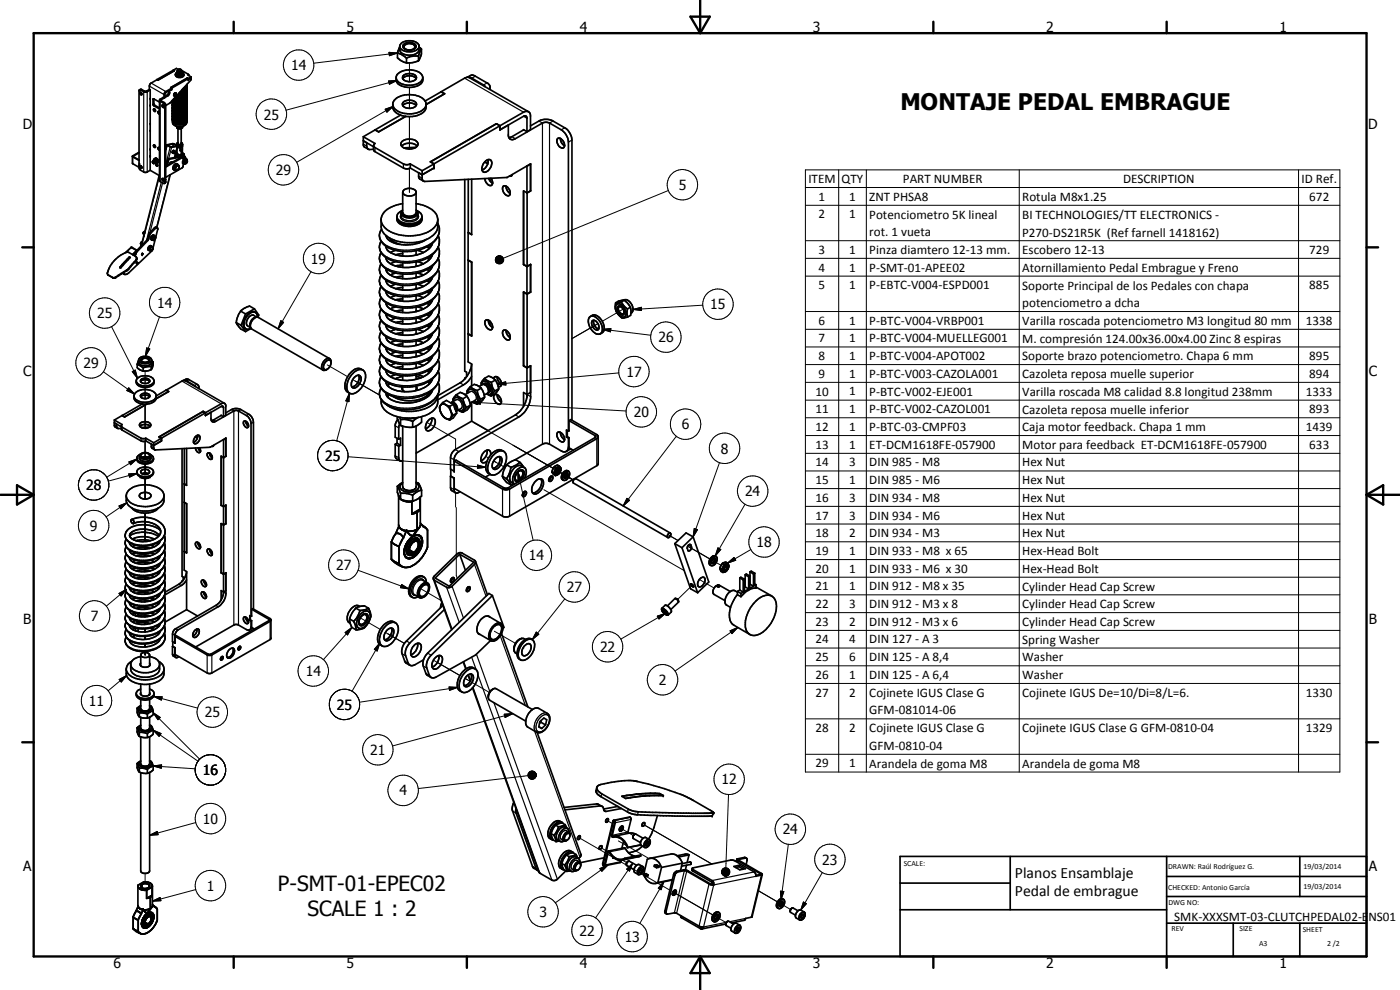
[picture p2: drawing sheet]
<svg xmlns="http://www.w3.org/2000/svg" width="420mm" height="297mm" viewBox="0 0 420 297" stroke-linecap="round" stroke-linejoin="round" font-family="sans-serif">
<defs><g id="words">
<text font-size="6.9" x="270.2" y="33.1">MONTAJE PEDAL EMBRAGUE</text>
<g font-size="6.3">
<text x="83.4" y="267.3">P-SMT-01-EPEC02</text>
<text x="92.3" y="274.8">SCALE 1 : 2</text>
</g>
<g font-size="4.7">
<text x="304.6" y="263.5">Planos Ensamblaje</text>
<text x="304.6" y="268.9">Pedal de embrague</text>
</g>
<g font-size="4.2">
<text x="34" y="9.6">6</text>
<text x="104" y="9.6">5</text>
<text x="174" y="9.6">4</text>
<text x="244" y="9.6">3</text>
<text x="314" y="9.6">2</text>
<text x="384" y="9.6">1</text>
<text x="87.4" y="21.1">14</text>
<text x="79.2" y="35.9">25</text>
<text x="6.8" y="38.7">D</text>
<text x="410.6" y="38.7">D</text>
<text x="82.8" y="52.5">29</text>
<text x="203.7" y="57">5</text>
<text x="93.3" y="79.2">19</text>
<text x="29.2" y="95.5">25</text>
<text x="47.1" y="92.3">14</text>
<text x="213.2" y="92.8">15</text>
<text x="197.6" y="102.7">26</text>
<text x="7" y="112.9">C</text>
<text x="25" y="110.4">29</text>
<text x="188" y="113">17</text>
<text x="410.8" y="112.9">C</text>
<text x="190.2" y="125.2">20</text>
<text x="204.6" y="128.9">6</text>
<text x="216.3" y="136.1">8</text>
<text x="97.6" y="138.3">25</text>
<text x="25.9" y="147.1">28</text>
<text x="223.6" y="148.9">24</text>
<text x="27" y="159.3">9</text>
<text x="227" y="164.2">18</text>
<text x="100.9" y="171.1">27</text>
<text x="158.7" y="168.1">14</text>
<text x="170.1" y="177.7">27</text>
<text x="7" y="187.1">B</text>
<text x="27.3" y="186.4">7</text>
<text x="410.8" y="187.1">B</text>
<text x="180.1" y="195.6">22</text>
<text x="91.8" y="202.9">14</text>
<text x="197.7" y="205.5">2</text>
<text x="26.7" y="211.8">11</text>
<text x="61.5" y="215.3">25</text>
<text x="101.1" y="212.9">25</text>
<text x="111.1" y="226.6">21</text>
<text x="60.9" y="232.6">16</text>
<text x="119.9" y="238.7">4</text>
<text x="216.5" y="235.4">12</text>
<text x="60.9" y="247.2">10</text>
<text x="234.9" y="250.4">24</text>
<text x="7" y="261.4">A</text>
<text x="246.8" y="259.4">23</text>
<text x="410.8" y="261.4">A</text>
<text x="62" y="267.3">1</text>
<text x="161.9" y="275.1">3</text>
<text x="173.9" y="280.7">22</text>
<text x="187.5" y="282.6">13</text>
<text x="34" y="290.4">6</text>
<text x="104" y="290.4">5</text>
<text x="174" y="290.4">4</text>
<text x="244" y="290.4">3</text>
<text x="314" y="290.4">2</text>
<text x="384" y="290.4">1</text>
</g>
<g font-size="3.9">
<text x="242.6" y="54.9">ITEM</text>
<text x="252.6" y="54.9">QTY</text>
<text x="271" y="54.9">PART NUMBER</text>
<text x="337" y="54.9">DESCRIPTION</text>
<text x="390.6" y="55">ID Ref.</text>
<text x="245.7" y="65.5">2</text>
<text x="245.7" y="60.2">1</text>
<text x="254.8" y="65.5">1</text>
<text x="254.8" y="60.2">1</text>
<text x="260.9" y="65.6">Potenciometro 5K lineal</text>
<text x="260.9" y="60.2">ZNT PHSA8</text>
<text x="306.8" y="65.7">BI TECHNOLOGIES/TT ELECTRONICS -</text>
<text x="306.8" y="60.3">Rotula M8x1.25</text>
<text x="392.9" y="60.2">672</text>
<text x="260.9" y="71">rot. 1 vueta</text>
<text x="306.8" y="71">P270-DS21R5K (Ref farnell 1418162)</text>
<text x="245.7" y="76.2">3</text>
<text x="254.8" y="76.2">1</text>
<text x="260.9" y="76.2">Pinza diamtero 12-13 mm.</text>
<text x="306.8" y="76.2">Escobero 12-13</text>
<text x="392.9" y="76.2">729</text>
<text x="245.7" y="81.5">4</text>
<text x="254.8" y="81.5">1</text>
<text x="260.9" y="81.5">P-SMT-01-APEE02</text>
<text x="306.8" y="81.6">Atornillamiento Pedal Embrague y Freno</text>
<text x="245.7" y="86.8">5</text>
<text x="254.8" y="86.8">1</text>
<text x="260.9" y="86.8">P-EBTC-V004-ESPD001</text>
<text x="306.8" y="86.9">Soporte Principal de los Pedales con chapa</text>
<text x="392.9" y="86.8">885</text>
<text x="306.8" y="92.2">potenciometro a dcha</text>
<text x="245.7" y="97.5">6</text>
<text x="254.8" y="97.4">1</text>
<text x="260.9" y="97.5">P-BTC-V004-VRBP001</text>
<text x="306.8" y="97.5">Varilla roscada potenciometro M3 longitud 80 mm</text>
<text x="391.9" y="97.5">1338</text>
<text x="245.7" y="102.7">7</text>
<text x="254.8" y="102.7">1</text>
<text x="260.9" y="102.7">P-BTC-V004-MUELLEG001</text>
<text x="306.8" y="102.8">M. compresión 124.00x36.00x4.00 Zinc 8 espiras</text>
<text x="245.7" y="108">8</text>
<text x="245.7" y="113.4">9</text>
<text x="254.8" y="108">1</text>
<text x="254.8" y="113.4">1</text>
<text x="260.9" y="108">P-BTC-V004-APOT002</text>
<text x="260.9" y="113.4">P-BTC-V003-CAZOLA001</text>
<text x="306.8" y="108.1">Soporte brazo potenciometro. Chapa 6 mm</text>
<text x="306.8" y="113.5">Cazoleta reposa muelle superior</text>
<text x="392.9" y="108">895</text>
<text x="392.9" y="113.4">894</text>
<text x="244.7" y="118.7">10</text>
<text x="254.8" y="118.7">1</text>
<text x="260.9" y="118.7">P-BTC-V002-EJE001</text>
<text x="306.8" y="118.8">Varilla roscada M8 calidad 8.8 longitud 238mm</text>
<text x="391.9" y="118.7">1333</text>
<text x="244.7" y="124">11</text>
<text x="254.8" y="124">1</text>
<text x="260.9" y="124">P-BTC-V002-CAZOL001</text>
<text x="306.8" y="124.1">Cazoleta reposa muelle inferior</text>
<text x="392.9" y="124">893</text>
<text x="244.7" y="129.3">12</text>
<text x="254.8" y="129.3">1</text>
<text x="260.9" y="129.3">P-BTC-03-CMPF03</text>
<text x="306.8" y="129.4">Caja motor feedback. Chapa 1 mm</text>
<text x="391.9" y="129.3">1439</text>
<text x="244.7" y="134.6">13</text>
<text x="254.8" y="134.6">1</text>
<text x="260.9" y="134.6">ET-DCM1618FE-057900</text>
<text x="306.8" y="134.7">Motor para feedback ET-DCM1618FE-057900</text>
<text x="392.9" y="134.6">633</text>
<text x="244.7" y="140">14</text>
<text x="254.8" y="140">3</text>
<text x="260.9" y="140">DIN 985 - M8</text>
<text x="306.8" y="140">Hex Nut</text>
<text x="244.7" y="145.2">15</text>
<text x="254.8" y="145.2">1</text>
<text x="260.9" y="145.3">DIN 985 - M6</text>
<text x="306.8" y="145.2">Hex Nut</text>
<text x="244.7" y="150.5">16</text>
<text x="244.7" y="155.9">17</text>
<text x="254.8" y="150.5">3</text>
<text x="254.8" y="155.9">3</text>
<text x="260.9" y="150.5">DIN 934 - M8</text>
<text x="260.9" y="155.9">DIN 934 - M6</text>
<text x="306.8" y="150.5">Hex Nut</text>
<text x="306.8" y="155.9">Hex Nut</text>
<text x="244.7" y="161.2">18</text>
<text x="254.8" y="161.2">2</text>
<text x="260.9" y="161.2">DIN 934 - M3</text>
<text x="306.8" y="161.2">Hex Nut</text>
<text x="244.7" y="166.5">19</text>
<text x="254.8" y="166.5">1</text>
<text x="260.9" y="166.5">DIN 933 - M8 x 65</text>
<text x="306.8" y="166.5">Hex-Head Bolt</text>
<text x="244.7" y="171.8">20</text>
<text x="254.8" y="171.8">1</text>
<text x="260.9" y="171.8">DIN 933 - M6 x 30</text>
<text x="306.8" y="171.9">Hex-Head Bolt</text>
<text x="244.7" y="177.1">21</text>
<text x="254.8" y="177.1">1</text>
<text x="260.9" y="177.1">DIN 912 - M8 x 35</text>
<text x="306.8" y="177.2">Cylinder Head Cap Screw</text>
<text x="244.7" y="182.4">22</text>
<text x="254.8" y="182.4">3</text>
<text x="260.9" y="182.4">DIN 912 - M3 x 8</text>
<text x="306.8" y="182.5">Cylinder Head Cap Screw</text>
<text x="244.7" y="187.7">23</text>
<text x="254.8" y="187.7">2</text>
<text x="260.9" y="187.7">DIN 912 - M3 x 6</text>
<text x="306.8" y="187.8">Cylinder Head Cap Screw</text>
<text x="244.7" y="193">24</text>
<text x="254.8" y="193">4</text>
<text x="260.9" y="193">DIN 127 - A 3</text>
<text x="306.8" y="193.1">Spring Washer</text>
<text x="244.7" y="198.4">25</text>
<text x="244.7" y="203.7">26</text>
<text x="254.8" y="198.4">6</text>
<text x="254.8" y="203.7">1</text>
<text x="260.9" y="198.4">DIN 125 - A 8,4</text>
<text x="260.9" y="203.7">DIN 125 - A 6,4</text>
<text x="306.8" y="198.5">Washer</text>
<text x="306.8" y="203.8">Washer</text>
<text x="244.7" y="209">27</text>
<text x="254.8" y="209">2</text>
<text x="260.9" y="209.1">Cojinete IGUS Clase G</text>
<text x="306.8" y="209.2">Cojinete IGUS De=10/Di=8/L=6.</text>
<text x="391.9" y="209">1330</text>
<text x="260.9" y="214.4">GFM-081014-06</text>
<text x="244.7" y="219.6">28</text>
<text x="254.8" y="219.6">2</text>
<text x="260.9" y="219.7">Cojinete IGUS Clase G</text>
<text x="306.8" y="219.7">Cojinete IGUS Clase G GFM-0810-04</text>
<text x="391.9" y="219.6">1329</text>
<text x="260.9" y="225">GFM-0810-04</text>
<text x="244.7" y="230.3">29</text>
<text x="254.8" y="230.3">1</text>
<text x="260.9" y="230.3">Arandela de goma M8</text>
<text x="306.8" y="230.3">Arandela de goma M8</text>
<text x="352.4" y="276.3">SMK-XXXSMT-03-CLUTCHPEDAL02-ENS01</text>
</g>
<g font-size="2.4">
<text x="271.2" y="259.7">SCALE:</text>
<text x="350.6" y="260.8">DRAWN: Raúl Rodríguez G.</text>
<text x="391.2" y="260.6">19/03/2014</text>
<text x="350.6" y="267.1">CHECKED: Antonio García</text>
<text x="391.2" y="266.7">19/03/2014</text>
<text x="350.6" y="271.4">DWG NO:</text>
<text x="351.6" y="279.3">REV</text>
<text x="372" y="279.4">SIZE</text>
<text x="391" y="279.6">SHEET</text>
<text x="377.9" y="283.8">A3</text>
<text x="398.3" y="283.8">2 /2</text>
</g>
</g></defs>
<g fill="none" stroke="#000" stroke-width=".3">
<path d="M116.7 15.7l2.6 .2-2.4 .8zM119.3 15.9l-25.2 3.1M122.9 18.9v5.6M115.6 32.8l2.4-.9-1.9 1.8zM116.6 24.3l2.6-.2-2.3 1.2zM118 31.9l-28.9 16.8M119.2 24.1l-33.4 9M122.9 26.2v6.3M122.9 35v9.7M122.9 50.5v7.2M200.6 57.1l-49.5 20.4M241.7 51h160.4v180.6h-160.4z"/>
<path d="M241.7 56.3h160.4M251.7 51v180.6M260 51v180.6M305.9 51v180.6M389.7 51v180.6M148.7 77.9v.5zM148.7 78.1v.3zM148.7 77.6v.8zM148.7 78.4l.3 .5zM148.7 78.4l.6 .6zM148.7 78.4l.8 .7zM148.7 78.4l1.1 .8z"/>
<path d="M148.7 78.4l1.4 .8zM148.7 78.4l1.6 .7zM148.7 78.4l1.9 .6-.3 .1zM148.7 78.4l2.1 .4-.2 .2zM148.7 78.4l2.2 .2-.1 .2zM148.7 78.4h2.4l-.2 .2zM148.7 78.4l2.5-.3-.1 .3zM148.7 78.4l2.5-.5v.2zM148.7 78.4l2.4-.8 .1 .3zM148.7 78.4l2.3-1.1 .1 .3zM148.7 78.4l2.1-1.3 .2 .2zM148.7 78.4l2-1.4 .1 .1z"/>
<path d="M148.7 78.4l1.7-1.6 .3 .2zM148.7 78.5h2.4M148.7 78.3h2.5M148.8 77.4l-.1 1zM149 77.1l.1-.1-.4 1.4zM149 77.1l-.3 1.3zM149.1 77l.3-.2-.7 1.6zM149.4 76.8l.2-.1-.9 1.7zM149.6 76.7h.3l-1.2 1.7zM149.9 76.7h.2l-1.4 1.7zM150.1 76.7l.3 .1-1.7 1.6zM241.7 61.6h160.4"/>
<path d="M241.7 72.2h160.4M241.7 77.5h160.4M33.5 98l7.8 15.5M47.9 95.1l-4.3 11.8M84.3 96.2l.8 .5-1.6 1.9zM93.3 81.5l-9.8 17.1M179.5 97.1l-7.8 4.5 7.3-4.2M180.8 98.8l2.5-.2-.1 1zM180.8 98.8l14.5 1.8M187 92.8l-6.2 3.6M190 92.8l2.5-.6v1zM210.9 91.6l-20.9 1.2"/>
<path d="M241.7 82.8h160.4M241.7 93.5h160.4M241.7 98.8h160.4M31 111.5l9.4 6.7M38.6 116.4l1.8 1.8-2.4-1zM39.7 111.5l.9-.5 .7 2.5zM43.5 111.3v3.8M43.5 116.2v3.4M44 104.4l.9 .3-1.3 2.2zM98.2 109.5l6.1 3.5M104.9 118l-.2 2.5-.9-.2zM104.9 118l-3.9 14.3"/>
<path d="M105.9 113.9l8 4.6-7.3-4.2M146.9 115.9l-.5 .3 .3-.2M149.3 115.2l2.5-.6v.9zM185.7 111.9l-36.4 3.3M241.7 104.1h160.4M241.7 109.4h160.4M241.7 114.7h160.4M38.7 138.6l2.4-.9-1.9 1.7zM41.1 137.7l-9.1 5.5M43.5 121.3v7.2M43.5 132.4v5.1M43.5 139.2v3.2"/>
<path d="M101.3 132.3l1 .5M101.3 132.3a4.6 4.6 0 0 0-5.7 2.9 4.6 4.6 0 0 0 2.6 5.8M102.3 132.8a4.6 4.6 0 0 1 0 7.8M104.4 137l41.4 3.2M128.1 126.7l8.6 5v3.1M141.6 120.6l2.6-.3-.1 1zM141.6 120.6l46.3 2.7M142.1 126.7l23.9 13.8-11.5-6.6M143.3 139.5l2.5 .7-2.5 .3zM146.1 137.1l.5 .3M148.9 138.7l-.8-.4 3.5 2M203 130.9l-16 20.9"/>
<path d="M215.9 138.8l-7.9 22.3M241.7 120.1h160.4M241.7 125.3h160.4M241.7 130.7h160.4M241.7 136h160.4M35.7 151.8l2.3-1-1.7 1.9zM38 150.8l-6.2 4.3M38.6 142.2l2.6-.2-2.3 1.2zM41.2 142l-8.7 2.4M43.5 143.6v6.1M43.5 154v8.5M98.2 141l1.6 .3 1.5-.3"/>
<path d="M98.2 141l.5 .1M102.3 140.6l-1 .4M136.7 147.9v4.2M136.9 152.3v20.4l.3 .8M155.4 141.6l1.1 2.3-1 .2zM155.4 141.6l4.6 20.5M163.2 146.9l42.2 24.3M167.1 141.1l1.7 1.1-1.7-1M169.4 142.5l2.7 1.6M169.7 142.7l2.4 1.4M188.2 149.5l.7 .6-1.9 1.7zM208.4 158.6l.9 .3-1.3 2.2z"/>
<path d="M223.6 151.3l-8.9 15.5M241.7 141.3h160.4M241.7 146.6h160.4M241.7 151.9h160.4M241.7 157.2h160.4M35.7 178.1l2.2-1.3-1.5 2zM37.9 176.8l-6 5.1M43.5 163.8v1M43.5 166.1v.9M43.5 168.3v1M43.5 170.6v.9M43.5 172.8v1"/>
<path d="M43.5 175.1v.9M43.5 177.4v.9M43.5 179.6v1M107.5 171.1l15.2 5.6M120.6 175.4l2.1 1.3-2.5-.4zM126.2 176.6l6.2 3.6M169.5 179.7l-9.7 12.2M200.8 160.6l2.7 1.6M207 164.2l-.6-.3 6.7 3.9M207.5 164.5l5.6 3.2M207.6 175.8l-4.2 4.1M209.9 173.9l4.4 2.5"/>
<path d="M213.7 168.1l2.7 1.5M213.7 168.1l.3 .2M215.5 164.4l.8 .5-1.6 1.9zM218.3 169l2-1.7 .5 .8zM225.3 164.9l-7 4.1M241.7 162.6h160.4M241.7 167.9h160.4M241.7 173.2h160.4M241.7 178.5h160.4M43.5 181.9v.9M43.5 184.1v1M43.5 186.4v.9"/>
<path d="M43.5 188.7v.9M43.5 190.9v1M43.5 193.2v.9M43.5 195.5v1M103.6 189.8l2-1.5-1.3 2.2zM105.6 188.3l-8.5 9.6M108.1 185.4l6 3.4M114 192.9l-.8 2.4-.9-.5zM114 192.9l-8.3 14.5M115.6 189.7l5.8 3.3-5-2.8M130.1 198.1l7.9 4.6-6.5-3.8M148.4 189.4l6.3 3.6"/>
<path d="M157 194.4l.2 .1M160.9 189.7l.8 .6-1.9 1.6zM197.3 184.9l2.4-.8-1.9 1.6zM199.7 184.1l-13.4 7.7M219.1 189.3l2.3-1-1.7 1.8zM221.4 188.3l-18.8 13M241.7 183.8h160.4M241.7 189.1h160.4M241.7 194.4h160.4M241.7 199.8h160.4M35.8 203.9l2.2-1.2-1.6 1.9zM38 202.7l-5.5 4.6"/>
<path d="M46 213.8l2.1 1.5-.7 .6zM46 219.1l2.3 1-.6 .8zM46 213.8l13.9 14M46 219.1l13.4 9.3M46.1 209l2.6 .1-.3 1zM46.1 209l13.2 3.5M134.8 206.1l2.5 .1-2.4 .9zM137.3 206.2l-29.4 4.5M140.3 204l-.7-.5 7.3 4.3M151.3 214.3l2.6-.2-2.3 1.2zM153.9 214.1l-36.1 9.7M241.7 205.1h160.4"/>
<path d="M241.7 215.7h160.4M46 229.8l2.5-.3-.1 1zM46 229.8l12.6 .9M58.6 230.8v.5M58.6 231.3l.1 1M58.7 229.7l-.1 1.1M58.7 232.3l.5 1M59.2 228.8l-.5 .9M59.2 233.3l.6 .8M59.8 227.9l-.6 .9M59.8 234.1l1.2 1 2 .5M60.6 227.2l-.8 .7"/>
<path d="M61.5 226.7l-.9 .5M62.5 226.5h1.6M62.5 226.5l-1 .2M62.5 235.5l.5 .1M64 226.5l1.5 .6M64.1 226.5l.4 .2M64.1 235.5l-1.1 .1M64.1 226.5l1.4 .6M65.1 235.2l-1 .3M65.5 227.1l.4 .3M65.9 227.4l1.1 1.1M65.9 234.6l-.8 .6"/>
<path d="M65.9 227.4l.4 .3M66.3 234.3l-.4 .3M66.7 228.1l.3 .4M67 228.5a4.9 4.9 0 0 1 .7 3M67 233.5l-1.1 1.1M67 233.5l-.3 .4M67.5 232.5l-.5 1M67.7 231.5l-.2 1M158.4 232.3l2.5 .2-2.5 .1zM158.4 232.6l2.5-.1-2.5 .3zM158.4 232.8l2.5-.3-2.3 .6zM158.4 232.7l-32.9 3.9"/>
<path d="M158.4 232.5h2.5M158.5 232.1l2.4 .4-2.5-.2zM158.6 233.1l2.3-.6-2.2 .8zM158.7 231.8l.2-.2 2 .9zM158.7 231.8l2.2 .7-2.4-.4zM158.7 233.3l2.2-.8-2 1.1zM158.9 231.6l.2-.1 1.8 1zM158.9 233.6l2-1.1-1.8 1.2zM159.1 231.5l.2-.1 1.6 1.1zM159.1 233.7l1.8-1.2-1.6 1.3zM159.3 231.4l.3-.1 1.3 1.2zM159.3 233.8l1.6-1.3-1.3 1.3z"/>
<path d="M159.6 231.3l.3 .1 1 1.1zM159.9 231.4l1 1.1zM160.1 231.4l.8 1.1zM160.3 231.6l.6 .9zM160.6 231.7l.3 .8zM160.7 231.9l.2 .6zM160.9 232.5l-1 1.3h-.3zM160.9 232.5l-.7 1.2-.3 .1zM160.9 232.5l-.7 1.2zM160.9 232.5l-.5 1.1zM160.9 232.5l-.3 .9zM160.9 232.5l-.2 .7z"/>
<path d="M160.9 232.5v.5zM160.9 232.5v.2zM218.6 238.4l-.8 24.4M241.7 226.3h160.4M44.9 250.6l2.3-1.1 .2 .9zM58.7 246.8l-13.8 3.8M174.3 251.6l26.7 15.5M180.5 254.5l1.3 .7M182.4 259.6l-15.7 11.3M182.5 246.4l1.3 .7M185.6 252.3l2.4 1.4M186 248.4l4.1 2.3"/>
<path d="M186.8 258.1l1.3 .7M188.9 254.2l5.9 3.4M189.9 259l-11.2 16.4M193.6 247.6l20 11.6M236.6 253.3l-2.2 16.7M43.5 262v3M45.8 270.4l2.2-1.1 .3 1zM58.7 266.9l-12.9 3.5M180 260.6l2.4-1-1.8 1.8zM188.1 260.8l1.8-1.8-1 2.4zM199.2 264.5l-.8 2.5-.8-.5zM199.2 264.5l-7.2 12.6"/>
<path d="M202 267.6l12 7M202.5 267.9l11.5 6.6M214.9 275.1l-.3-.2 3.3 1.9M216.5 261.6l1.3 1.2zM216.6 261.4l1.2 1.4-1.3-1.2zM216.6 261.9l1.2 .9zM216.7 261.1l1.1 1.7-1.2-1.4zM216.7 262.1l1.1 .7zM216.8 260.9l1 1.9-1.1-1.7zM216.8 262.4l1 .4zM216.9 260.6l.3-.1 .6 2.3zM216.9 260.6l.9 2.2-1-1.9z"/>
<path d="M217 262.6l.8 .2zM217.2 260.5l.2-.1 .4 2.4zM217.2 262.7l.6 .1zM217.4 260.4l.3-.1 .1 2.5zM217.5 262.8h.3zM217.7 260.3l.3 .1-.2 2.4zM217.8 262.8h.5zM217.8 262.8l.7-.2zM217.8 262.8l.9-.4zM217.8 262.8l1.1-.5zM217.8 262.8l1.2-.8zM217.8 262.8l1.2-1.1v.3z"/>
<path d="M218 260.4h.2l-.4 2.4zM218.2 260.4l.3 .2-.7 2.2zM218.5 260.6l.1 .1-.8 2.1zM218.6 260.7l.3 .2-1.1 1.9zM218.9 260.9l.1 .3-1.2 1.6zM219 261.2v.3l-1.2 1.3zM219 261.5v.2l-1.2 1.1zM227.6 267.3l5.7 3.3-5.7-3.3M234.2 267.4l1 .1-.8 2.5zM234.2 271.1l-.2-.1 3.3 1.9M241.1 270.6l.9 .5-1.7 1.9zM246.8 261.8l-6.5 11.2"/>
<circle cx="89.6" cy="19.5" r="4.6"/>
<circle cx="81.4" cy="34.3" r="4.6"/>
<circle cx="85.1" cy="50.9" r="4.6"/>
<circle cx="204.8" cy="55.4" r="4.6"/>
<circle cx="95.6" cy="77.6" r="4.6"/>
<circle cx="31.4" cy="93.9" r="4.6"/>
<circle cx="49.4" cy="90.8" r="4.6"/>
<circle cx="215.5" cy="91.3" r="4.6"/>
<circle cx="27.3" cy="108.9" r="4.6"/>
<circle cx="190.2" cy="111.5" r="4.6"/>
<circle cx="199.8" cy="101.1" r="4.6"/>
<circle cx="192.5" cy="123.6" r="4.6"/>
<circle cx="205.8" cy="127.3" r="4.6"/>
<circle cx="217.4" cy="134.5" r="4.6"/>
<circle cx="28.1" cy="157.7" r="4.6"/>
<circle cx="28.1" cy="145.5" r="4.6"/>
<circle cx="225.9" cy="147.3" r="4.6"/>
<circle cx="103.2" cy="169.6" r="4.6"/>
<circle cx="161" cy="166.6" r="4.6"/>
<circle cx="172.4" cy="176.1" r="4.6"/>
<circle cx="229.3" cy="162.6" r="4.6"/>
<circle cx="28.4" cy="184.8" r="4.6"/>
<circle cx="182.3" cy="194.1" r="4.6"/>
<circle cx="28.9" cy="210.2" r="4.6"/>
<circle cx="63.7" cy="213.7" r="4.6"/>
<circle cx="94" cy="201.3" r="4.6"/>
<circle cx="103.4" cy="211.4" r="4.6"/>
<circle cx="198.8" cy="204" r="4.6"/>
<circle cx="113.4" cy="225" r="4.6"/>
<circle cx="121" cy="237.2" r="4.6"/>
<circle cx="218.8" cy="233.8" r="4.6"/>
<circle cx="63.1" cy="245.6" r="4.6"/>
<circle cx="237.2" cy="248.8" r="4.6"/>
<circle cx="249.1" cy="257.8" r="4.6"/>
<circle cx="63.2" cy="265.7" r="4.6"/>
<circle cx="163" cy="273.6" r="4.6"/>
<circle cx="176.2" cy="279.2" r="4.6"/>
<circle cx="189.7" cy="281" r="4.6"/>
</g>
<g fill="none" stroke="#000" stroke-width=".51">
<path d="M119.3 15.9v1.5l1.3 .9 1.4 .5M119.3 15.9l1 .4 1.7 1.1M120 13.9v.2M120 14.1l-.7 1.8M120 14.1a3.6 3.6 0 0 0 5.8 0l.7 .6M120.4 13a3.8 3.8 0 0 1 5.4 .6v1.6a3.6 3.6 0 0 1-5.8 0v-.3a1.86 1.86 0 0 1 .4-1.9zM121.1 13.4a2.59 2.59 0 0 1 3.8 .4 2.11 2.11 0 0 1-3.2 1.1l-.7-.7zM121.4 13.6a2.06 2.06 0 0 1 3.1 .5 1.85 1.85 0 0 1-1.6 .9 1.85 1.85 0 0 1-1.7-1zM122 17.4v1.4M125.6 16.8v1.4M125.6 16.8l-2.3 .1-1.3 .5M125.6 18.2a7 7 0 0 1-3.6 .6"/>
<path d="M126.5 14.7l-.9 2.1M126.5 14.7l-.1 1.7-.8 1.8M41.9 27v22.6l-.2-.1M41.9 27l1.6 .6h.5l1.1-.6M42 27.8l.1-.1a.37 .37 0 0 1 .4 .3 .37 .37 0 0 1-.2 .4zM42.2 27.7l.4 .5M44.9 26.8l-1.1 .6-1.4-.6-.5 .2M46.1 32.7l.5 .2v.5a.51 .51 0 0 1-.5-.7zM46.2 29.7l.1 1.7 1.6 1M46.2 29.7h-.3v1.7l2 1.3M46.2 29.7l1.7 .9M46.3 32.7l.3 .6"/>
<path d="M47.1 23.9l-1.9 1.1a1.92 1.92 0 0 0-.4 1.8l.3 .2v24.1M47.1 23.9h.1M47.1 23.9l.3 .1M47.7 33.4l.2 .5M47.7 33.4l-.3 .1v.3l.5 .4M47.7 33.4l.2 .3M47.9 30.1l1.2 .9 .4 .6v21.9M47.9 30.1v24l.2 .4 1.2 .5M48.3 30v.2l1.3 .9 .1 .4v21.8l-.2 .2M48.3 29.9v.1M48.9 31.5l.3 .6M49.1 32.3h.1"/>
<path d="M49.2 32.1l-.2-.5-.3-.1v.5l.4 .3M49.2 32.1l-.1 .2M49.2 29.4l-.2-.1-1.1 .8M50.6 27.3l-.1 .9-1 .8M51.3 26.3l.2 .2M51.5 26.5l-2 1.2-.3 .7v1M51.5 26.8l-1.9 1.2-.1 1.3-.3 .1M51.5 26.8l-.6 .3-.1 1.1-.3 .5-2.2 1.2M51.5 26.5v.3M51.7 30.1l.4 .5M51.8 34.4l.9 .7 1.7 .1M51.8 35.3a.97 .97 0 0 0 .7 1.4"/>
<path d="M51.8 34.5l-.1 .6 .6 .7M51.8 32.8a1.13 1.13 0 0 0 1.1 1.5M51.8 31l.5 .5 .6 .2M51.8 36.2a1.53 1.53 0 0 0 1.6 1.8h1a1.65 1.65 0 0 0 1.6-1.3M51.8 31.9a1.13 1.13 0 0 0 1.1 1.5M51.8 36.4a2.75 2.75 0 0 0 3.6 .7M51.8 30.2v.8M51.8 31.1v.8M51.8 33.6v.8M51.8 31.9l.5 .5 .6 .2M52.1 21l.2 .2-4.9 2.8M52.1 21l-5 2.9"/>
<path d="M52.1 21l.3 .2-5 2.8M52.1 29.7l.9 .4h1.5M52.1 29.8l.4 .4M52.1 30.6l.4 .5M52.1 34.1l.4 .4M52.1 29.8h.1M52.1 31.5h.1M52.1 32.3v.1M52.1 33.1v.2M52.1 34v.1M52.1 34.8v.1M52.1 35.7l.2 .3"/>
<path d="M52.1 34.9l.4 .4M52.1 33.3l.4 .3M52.1 32.4l.4 .4M52.1 31.5l.4 .4M52.2 28.3l.2 .2M52.2 29.8h-.1M52.2 30.6l-.1 .1M52.2 31.5h-.1M52.2 32.3l-.1 .1M52.2 33.2h-.1M52.2 34l-.1 .1M52.2 34.9h-.1"/>
<path d="M52.3 35.8l.1 .3M52.3 35.8v.2M52.3 28.1l.2 .1M52.3 36l.1 .1M52.4 27.9h.4l.1 .4-.6 .5-.2-.4zM52.5 36.7a2.31 2.31 0 0 0 2.6 .2M52.5 33.6l.4 .2M52.5 32.8l.4 .1M52.5 30.2l.4 .2M52.5 31.1l.4 .1M52.5 28.2l-.4 .4M52.6 27.9l-.1 .3"/>
<path d="M52.6 29.1l.3 .1M52.7 22.4a1.51 1.51 0 0 0 2.4 0M52.7 35.1l-.2 .2M52.9 34.3l-.4 .2M52.9 33.4l-.4 .2M52.9 32.6l-.4 .2M52.9 33.8h1.6M52.9 31.7l-.4 .2M52.9 32.9h1.6M52.9 30.9l-.4 .2M52.9 30.1l-.4 .1M52.9 31.2h1.6"/>
<path d="M52.9 29.2l-.4 .2M52.9 30.4h1.6M52.9 22.2a1.25 1.25 0 0 0 2 .1M52.9 32.6h1.5M52.9 29.2h1.7M52.9 33.4h1.5M53 37.9l.2 .6M53 21.9l-.1 .1a1.02 1.02 0 0 0 1.6 .8l.4-.3-.1-.6M53 21.8l.7 .4M53 21.8v.4l.7 .4M53 21.8a.67 .67 0 0 0-.4 .7 .67 .67 0 0 0 .5 .6l1.2 .1a.77 .77 0 0 0 .8-.5 .77 .77 0 0 0-.3-.9M53.1 28.6h.3"/>
<path d="M53.2 21.3a.85 .85 0 0 0 1.4 0 .74 .74 0 0 1-.7 .7 .74 .74 0 0 1-.7-.7zM53.2 37.9v.2M53.2 38.1v.4M53.2 38.5l.9 .2M53.2 38.1l.9 .1M53.4 21.1l.4 .2 .6-.2M53.4 21l-.4 .8M53.4 28.4v.4M53.4 29.3v.3M53.4 30.1v.4M53.4 31v.3M53.4 31.8v.4"/>
<path d="M53.4 32.7v.3M53.4 33.5v.4M53.4 34.4v.3M53.4 35.2v.4M53.4 29.5h-.5M53.4 32.9h-.5M53.4 30.3l-.5 .1M53.4 31.2h-.5M53.4 32l-.5 .1M53.4 33.7l-.5 .1M53.4 34.5l-.5 .1M53.5 20.9l.2-.2 .6 .2 .1 .5-.8 .2-.2-.2z"/>
<path d="M53.5 20.9l-.6-.4-.8 .5M53.7 22.2v.4M53.8 38h.2M54.1 38.2v.5M54.4 38.6v4.6l-.5 .2-.5-.2v-4.6M54.4 27.6l.1 .3M54.4 28.4v.3M54.4 29.2v.4M54.4 30.1l.1 .3M54.4 30.9l.1 .3M54.4 31.7v.4M54.4 32.6v.3"/>
<path d="M54.4 33.4l.1 .4M54.4 34.3v.4M54.4 35.2v.3M54.4 21l.1 .1M54.4 28.7h.1M54.4 29.5h.1M54.4 32l.1 .1M54.4 32.9h.1M54.4 34.6h.1M54.4 28.4h-1.1M54.5 34.3l.4 .2M54.5 21.1l2.1 1.3v.2"/>
<path d="M54.5 21.1l.1 .2M54.5 27.5l-.5 .1M54.5 33.4l.4 .2M54.5 32.6l.4 .2M54.5 31.7l.4 .2M54.5 30.9l.4 .2M54.5 30.1l.4 .1M54.5 29.2l.4 .2M54.5 28.4l.4 .1M54.5 27.5l.4 .2M54.6 22.1l-.9 .1M54.6 22.4l-.9 .2"/>
<path d="M54.6 22.1v.3M54.6 37.9l-.5 .3M54.6 27.8l-.9 .1M54.6 21.4l.2 .1M54.8 26.8h.1M54.8 21.5v.4M54.8 37.9a.66 .66 0 0 1-.7 .8M54.8 21.5l-.2 .6M54.8 21.9l-.2 .5M54.9 35.1l-.5 .1M54.9 35l.3 .2M55.1 36.9l.3 .1v.3"/>
<path d="M55.1 36.9v.1M55.2 27.3l-.7 .2M55.2 26.4l.2 .1M55.2 29l-.6 .2M55.2 27.3h.2M55.2 29.8l-.7 .3M55.2 28.1l.2 .1M55.2 29l.2 .1M55.2 29.8l.2 .1M55.2 30.6l.2 .1M55.2 31.5l.2 .1M55.2 32.3l.2 .1"/>
<path d="M55.2 33.2l.2 .1M55.2 34l.2 .2M55.2 34.9l.2 .1M55.2 26.4l-.2 .1M55.2 28.1l-.8 .3M55.4 36.7l-.3 .2M55.4 27.2l-.2 .1M55.4 29.1a2.71 2.71 0 0 1-2.6 .4l-.4-.2M55.4 30.5l-1.4 .5h-.8l-1.1-.4M55.4 34.8l.1 .1M55.4 33.9l.1 .1M55.4 33.1l.1 .1"/>
<path d="M55.4 32.3h.1M55.4 31.4l.1 .1M55.4 30.5l.1 .1M55.4 29.7l.1 .1M55.4 28.8l.1 .2M55.4 28l.1 .1M55.4 27.1l.1 .2M55.4 26.3l.1 .1M55.5 34l-1.2 .7h-1l-.8-.2M55.5 35.6v.1M55.5 33.2l-1 .6M55.5 31.5l-1.2 .6-1 .1-.8-.3"/>
<path d="M55.5 30.6l-1 .6M55.5 35.7a2.62 2.62 0 0 1-3.1 .4M55.5 34.9l-1.3 .7h-1l-.7-.3M55.5 32.3l-1 .6M55.5 29.8l-1 .6M55.5 29l-.1 .1M55.5 27.2l-.9 .6M55.5 36.4l-.1 .2M55.5 26.4l-.9 .6M55.7 27.8l-.8 .8-1.9 .1M55.7 36.3l-.4 .4M55.7 32.9l-.2 .3"/>
<path d="M55.7 27.8l-.5 .3M55.7 30.4l-.2 .2M55.7 31.2a3.1 3.1 0 0 1-2.8 .5M55.7 32l-1.3 .6M55.7 33.7a3.1 3.1 0 0 1-2.8 .6M55.7 34.6l-.8 .5M55.7 36.3a3.5 3.5 0 0 1-3.2 .4M55.7 35.4l-.2 .3M55.7 34.6l-.2 .3M55.7 32l-.2 .3M55.7 29.5l-.2 .3M55.7 28.7l-.2 .3"/>
<path d="M55.7 27l-.2 .2M55.7 26.1l-.2 .3M55.7 26.9l-.3 .3M56 31.5l-.3 .5M56 34.1l-.3 .5M56.1 29.8a1.64 1.64 0 0 1-.6 1.7M56.1 35.7v.9l-.7 .7M56.1 25.6v.7l-.4 .6M56.1 27.3a1.3 1.3 0 0 1-.9 1.7M56.1 28.1v.9M56.1 29l-.1 .9-.6 .6M56.1 30.6l-.1 .9"/>
<path d="M56.1 31.5v.2a1.42 1.42 0 0 1-1 1.6l-.7 .1M56.1 32.3a1.64 1.64 0 0 1-.6 1.7M56.1 33.2l-.1 .9M56.1 34v.2a1.42 1.42 0 0 1-1 1.6l-.2 .1a3.3 3.3 0 0 1-2.4 0l-.2-.1M56.1 34.9l.1 .5-.5 .9M56.1 26.4v.9M56.1 27.3l-.4 .5M56.1 29l-.9 .8M56.2 25.3l-.2 .5-.8 .6M56.2 23.5l-4.9 2.8M56.2 23.5l.3 .1-5 2.9M56.2 23.4l-4.9 2.9"/>
<path d="M56.2 23.4v.1M56.2 23.4l.3 .2M56.5 23.6v.3l.9-.5-.9 .5M56.6 22.5l-.1 .1 .9 .5M57.4 23.1l-.2 1-6.2 6.8-1.3 .8M57.4 23.1l-.9 .5M112.6 39l1 .6 8.1-4.7-8 4.6-1.1-.5M119.2 22.4a5.6 5.6 0 0 1 7.3 0 2.29 2.29 0 0 1-1.8 3.6 5.8 5.8 0 0 1-5.4-1 2.25 2.25 0 0 1-.1-2.6zM120.2 34.5l-11.2 6.5M120.9 23.6a2.72 2.72 0 0 1 4 0M120.9 31.7a2.9 2.9 0 0 1 4 0M120.9 22.8a2.86 2.86 0 0 1 4 .2 1.57 1.57 0 0 1-1.9 1.5 1.84 1.84 0 0 1-2.2-1.3z"/>
<path d="M121 30.7a2.83 2.83 0 0 1 4 .3 1.49 1.49 0 0 1-1.9 1.5 1.8 1.8 0 0 1-2.3-1.4zM126.9 23.5a4.2 4.2 0 0 1-4.9 2 3.3 3.3 0 0 1-3.1-2M127.9 31.3a3.3 3.3 0 0 1-3.2 3.5 7.9 7.9 0 0 1-5-.5l-1.1-.7a2.7 2.7 0 0 1 .6-4.3 7.3 7.3 0 0 1 8.2 .8l.5 1.2M127.9 31.3a3.9 3.9 0 0 1-3.9 2.8 5.7 5.7 0 0 1-5.9-2.1l-.2-.6M132.4 27.5v.1M132.4 27.5l1 .6M133.4 28.2l-5.5 3.2M133.4 28.2l-1-.6-4.8 2.7M140.3 23.2l1.3-.7 .8 .2 4.1 2.3 .6 1.1M140.5 23.2l18.1 10.3M145.5 26l-.2-.4-3.7-2.1-1.4-.3-7.8 4.3M147.1 26.1l-.3 .6"/>
<path d="M147.1 26.1v.7M149 37.1l1.1 .6M149 37.1v.1M149 37.1l-19.8 11.5M150 37.8v1.2l2.6-1.5v3.2a1.25 1.25 0 0 0 .7 1.2 1.25 1.25 0 0 0 1.4-.3l8.6-4.9 1.6 .2 3.5 2a4.8 4.8 0 0 1 2.2 3.7v86.7M150 37.8l-1-.7-19.8 11.5M150 37.8l-19.8 11.3M150 38.9h.1M150.1 38.9l7-4 .6-.1 .4 .5v4.2M150.1 37.7v1.2M157.1 39l1 .5M157.2 38.9l-3.6 2.1-.9 .3"/>
<path d="M158.6 33.5l.5 .5 .1 .6v4.3l-1.1 .6M158.6 33.5h-1.2l-7.3 4.2M159.2 37.8l2.5-1.5a4.5 4.5 0 0 1 4.3 0l3.5 2.1a4.6 4.6 0 0 1 2.2 3.6v84.1M39.7 46.9l.1 2.2 1.9 1.1M39.7 46.9l2 1.2M39.8 46.9h-.1M41.7 49.5a1.52 1.52 0 0 0 .5 1.6l1.3 .6h.5l1.1-.6M41.7 49.5h.2M41.7 45.8l-1.7 1.1 1.7 1.1M41.7 45.7l-1.9 1.2M41.7 47.9h-.1M42 49.8h.4l.2 .6-.3 .1z"/>
<path d="M42.2 49.7l.4 .6M45.1 51.1l2.8 1.6M45.8 48.6l.2 .4M45.8 48.6l.1-.1 .3 .3-.2 .2M45.8 48.4l.4 .2v.4M45.8 48.4v.2M46.1 48a.56 .56 0 0 1 .7 .3 .56 .56 0 0 1-.2 .7M46.1 43.5l.5 .2v.5l-.5-.2zM46.1 48l.6 .4v.6M46.1 48l-.1 .3M46.2 47.8h.4M46.2 47.8l-.1 .2"/>
<path d="M46.2 48.2l-.4 .2M46.3 43.5l.3 .6M46.3 48.9l.4 .1M46.4 47.7a.75 .75 0 0 1 1 .2 .75 .75 0 0 1-.1 1M46.4 47.7h.5M46.4 47.7l-.2 .1M46.6 48.9l-.6 .1M46.6 47.5a.77 .77 0 0 1 .7 .5 .77 .77 0 0 1-.2 .9M46.6 47.8l.5 .6M46.9 47.7l.4 .6M46.9 47.7l-.3 .1M47 49.1l.3 .6"/>
<path d="M47 49.1a.34 .34 0 0 0-.2 .5 .34 .34 0 0 0 .5 .1M47 48.9l-.3 .1M47.1 48.4l-.1 .5M47.3 48.3v.5M47.3 48.3l-.2 .1M47.3 48.8l-.3 .1M47.7 44.3l-.3 .1v.2l.5 .4M47.7 44.3l.2 .1M47.7 44.3l.2 .4M47.8 52.6l-5.4 21.2M48.9 53.6l.3 .5M49 53.6h-.3v.5l.4 .2 .1-.2"/>
<path d="M49 53.6l.2 .5M49 53.6l-.1 .1M49.3 53.9l.2 .1M49.5 53.5l-.2-.1v.5M49.5 54l-.2 1M49.6 53.4v.4M49.6 53.8l-.3 .1M49.6 53.8h.1M49.7 53.8l-.2 .2M49.7 53.8v.9l-.4 .3M49.7 44.8h.1M49.7 44.6l.1 .1"/>
<path d="M49.7 44l.2 .1M49.7 44.4l.2 .1M49.9 49.8h-.2M50.1 43.4l1.9-.3 1.2 .7M50.1 43.4l1.2 .8 1.9-.4M50.1 43.5l-.4 1.3M50.2 43.5l1.9-.3 1 .6-1.8 .3zM50.4 47.6l.3 .2M50.4 47.6l-.5 2.2M50.7 47.8l-.5 1.7M51.1 52.5l-4 15.7M51.8 48.7h-.5l-.4 .5"/>
<path d="M51.8 45.8l.1 .1M51.8 45.7l.1 .2M51.8 45.7l.1 .1M51.9 45.9h.1M51.9 45.8l.1 .1M52 45.3l-.2 .5M52 45.2h.2M52 45.3h.1M52 45.3h-.1M52 45.3l-.2 .1v.4M52 45.9l.1 .1M52 45.4l.1 .1"/>
<path d="M52.1 45.5l-.2 .3M52.1 46h.1M52.1 43.2l-.3 .8M52.1 50.5l.7 .7M52.1 50.5l.4 .2M52.2 45.2l-.2 .1M52.2 45.2l.1 .1M52.2 45.2l-.4 .5M52.2 45.2l.2 .1M52.2 51h.3M52.3 50v.1M52.4 45.3l-.3 .2"/>
<path d="M52.4 45.3l.1 .2M52.4 45.3v.1M52.4 45.5l-.3 .1v.2l.2 .1-.2 .1M52.5 45.5v.1M52.5 50.7l.2 .3M52.5 49.7l.3 .2M52.5 49.7l-.4 .8M52.7 45.7l.1 .1M52.7 45.7l-.2 .3h.2M52.7 45.7l-.3-.2-.3 .1 .4 .5M52.7 50.3v.7M52.7 50.3l-.2 .4"/>
<path d="M52.7 51l.1 .1M52.8 45.8l-.1 .2M52.8 51.1h.2M52.8 51.1v.1M52.8 49.9l-.1 .4M52.9 46.7l.6 .3M52.9 46.7l-.3 .5M52.9 46l-.1-.1-.4 1.4M53 43.1v.5M53 43.1l.2 .5M53 49.8l-.3 .5M53 49.8l-.2 .1"/>
<path d="M53 51.1l-.2 .1M53.1 46.1l-.4 .1M53.1 46.1l.2 .2M53.1 46.1l-.2 .6M53.1 44.5v1.6M53.1 45.9l-.4 .1M53.2 49.2a1.17 1.17 0 0 0-1 1.8M53.2 44.1l.9 .1M53.2 46.3l.4 .1M53.2 49.2l.2 .2M53.2 49.2a1.05 1.05 0 0 0-1.1 .5 1.05 1.05 0 0 0 .1 1.3M53.2 43.6l.9 .2"/>
<path d="M53.2 43.6v.2M53.2 43.9v.2M53.2 44.1l.3 .1M53.3 46.3l.3 .1M53.3 43.9l-.5 1.9M53.4 42.8a.5 .5 0 0 0 .1 .7 .5 .5 0 0 0 .7 0l.4-.2-.2-.5M53.4 42.8l-.4 .3M53.5 47l-.1 .1M53.5 49.5l-.4-.2-.6 .4M53.5 49.5l-.5 .3M53.5 49.5l.1 .2M53.6 49.7l.1 .1"/>
<path d="M53.6 49.7l-.6 .1M53.7 46.4l.3 .4M53.7 46.4l-.2 .6M53.7 46.4h-.1M53.7 46.4h.1M53.7 44.2h.4M53.7 49.8l.1 .4M53.8 50.2l-.3 .6-.5 .3M54 46.9v.1M54 46.8h.1M54.1 44.2v1M54.1 46.8h.1"/>
<path d="M54.1 43.8v.4M54.2 44.2h-.1M54.2 45.1l-.1 .1M54.3 46.8v.1M54.3 46.8l-.3 .2M54.3 46.8h.3M54.4 42.8l.4 .6M54.4 45.1l-.3 .1M54.5 45v1.4M54.5 46.4l-.3 .4M54.5 46.4h-.8M54.5 45l-.1 .1"/>
<path d="M54.6 45l-.2 .1M54.6 46.2l-.1 .2M54.6 46.8h.1M54.6 46.8l.2 .1M54.7 44.8l-.2 .2M54.7 44.8l-.1 .1M54.7 44.8l-.6 .4M54.7 45.8l.6 .6v.5M54.7 43.9v2.1l-.5 .8M54.8 47.2h.6M54.8 48.8l.2 .1M54.8 43.4v.4l-.7 .4"/>
<path d="M54.8 46l.4 .3M54.8 43.4l-.7 .4M54.9 47.3l.1 1.1M54.9 47.3l-.5-.2-4.5 2.7M54.9 47.3l-5.2 2.7M54.9 47.3l.4-.1 .4 .2M54.9 48.4l-.1 .2M55 48.4l-.1 .4 .4 .3M55 48.9v.9l-.4 .6-4.9 2.8M55 48.4l-.2 .6 .2-.1M55 47.5l.2-.2 .3 .2M55 49l.2 .1z"/>
<path d="M55.3 49.1h-.1M55.5 47l-.5-.2-4.6 .8M55.5 47l.2 .5M55.5 47.5h.2M55.5 47.5l-.5 .5M55.5 47l-4.8 .8M55.7 47.5l.3 .3M55.9 48.9l-.3 .1M56 47.9a.81 .81 0 0 0-.7 .4 .81 .81 0 0 0 0 .8M56 48.1l.2 .2M56 47.9l.2 .4M56 48.1l-.4 .3v.6"/>
<path d="M56 47.9l-.6-.1-.4 .6M56.1 48.2a.48 .48 0 0 0-.7 .2 .48 .48 0 0 0 .2 .6M56.2 48.4h-.4l-.1 .2 .1 .4M56.2 48.3l-.1 .5-.8 .3M109 42.2l3.1 1.8M109 41l.1 2.7 .3 .5 1.1 .5M109 41l3.6 2.1-.5 .6M110.1 42.8v1.5l.4 .5h1.6M112.1 43.7l.2 .5 8.8 5 1 .2 1-.2M112.1 43.7v1.2l.2 .5 8.8 5 .7 .3 1.3-.3M120.6 43.8a3.7 3.7 0 0 1 4.7 0M120.7 42.4a3.1 3.1 0 0 1 4.7 .7 1.84 1.84 0 0 1-2.1 1.6 2.51 2.51 0 0 1-3-1.4z"/>
<path d="M120.9 57.7a2.41 2.41 0 0 0 3.9 .3l.1-.2M121.3 56.9a2.69 2.69 0 0 1 3.5 .5l.1 6.5a2.41 2.41 0 0 1-4-.1v-6.3zM123.1 49.2l3.6 2M123.1 50.4l3.6 2.1M123.1 49.2v1.2M124.9 44.2l-3.7 .2M126.7 52.5l-1.1-.7 .1 1.5 1.4 1.1M126.7 51.2v2.5l.6 .7 24.9-1.1 7-4.2v8.2M129.2 48.6h.1M129.2 48.6l1 .5M129.2 48.6l1 .6-3.5 2M130.2 50.4l-3.5 2.1"/>
<path d="M130.2 49.1v1.3l-3.5 2.1M139.5 53.8v57.6l.5 .3v1.3M140.5 53.8v15.9l1.1 .7M141.6 53.8v16.6M145.5 48.5l.9 .6M145.8 48.3a1.11 1.11 0 0 1 1.6-.2 1.11 1.11 0 0 1 .1 1.6 2.3 2.3 0 0 1-2.4 1.9 2.26 2.26 0 0 1 .7-3.3zM146.5 47.9a3.1 3.1 0 0 1-1.8 3.2M146.7 53.5l.4 .8M147.1 53.5v.8M147.1 54.3l.8 .7M147.4 53.5a1.59 1.59 0 0 1 0 2.2 2.2 2.2 0 0 1-1.9-2.1M151 55.9a1.5 1.5 0 0 1 2 1.3v1.3a1.22 1.22 0 0 1-1.9-.8l-.3-.9z"/>
<path d="M151.9 55.8l.4 1.6 .8 .6M153.7 52.4l-.3 .4h-.5M158.1 49.8v.1M158.1 57.9l-1-.6v22.1M158.1 49.9l.1 30M159.2 49.2l-1.1 .7M159.2 57.3h.1M159.2 57.3l-1.1 .6M167.3 41.6a1.79 1.79 0 0 1 2.1 2.2 .82 .82 0 0 1-.6 .7 .82 .82 0 0 1-.9-.4 2.05 2.05 0 0 1-.6-2.5zM168.2 41.5a2.54 2.54 0 0 0 1.2 2.2M38.8 77.1l.3 .2-2.8 3-.3-.1 2.1-2.3M38.8 77.1l-.7 .8"/>
<path d="M39.4 74.3l-1.8 1.5M39.4 74.3l1.7 .8M39.4 74.3l1.5 .9M40.2 76.1l.2 .1M40.3 76l.1 .1M40.4 76.1h-.1M40.4 76.1h.1M40.5 76.1l-.5 .4M40.5 76.1l-.4 .5M40.7 75.6l3.4-3.5 .7-2.1 1.5-1.6a.56 .56 0 0 1 .7-.2 .56 .56 0 0 1 .3 .7l-1.7 6.3-7 6.7a.96 .96 0 0 1-1.6 0M40.7 75.6l-.2 .5M40.7 75.6l-.9 .8"/>
<path d="M40.8 75.1l.3 .1M40.9 79l.2 .1M40.9 75.2v.1M40.9 75.2l-1.1 1.2M41 77.5l-.4-.6-2.1-1.2a8.8 8.8 0 0 0-6.3 6.3l.3 .5M41 77.5l-.3 .6-2.4 2.8-3.7 2.3M41.1 77.5l-.3 .7-1.1 1.2a8.9 8.9 0 0 1-4.1 3.3l-.9 .7h-.6l-1.6-.9M41.1 78.7l.2 .1M41.2 79.1h.1M41.2 79.1h-.1M41.3 78.8v.1M41.3 78.8l-.1 .3"/>
<path d="M41.3 78.8l-.2 .3M41.3 78.9l-.1 .2M42.2 73.1v.1M42.2 73.1l.1 .2M42.3 73.3l.1 .3M42.3 72.8l-.1 .1M42.4 73.6h.1M42.4 72.7h.1M42.4 72.7l-.2 .4M42.6 73l-.2 .7M42.6 73h.1M42.6 72.7l-.3 .6"/>
<path d="M42.6 72.6h.1M42.6 72.9v.1M42.7 76.1l-.1 .3M42.7 76.1v.3h-.2M42.7 72.6l-.3 .1M42.7 76l.1 .2M42.7 76.4h-.1M43.1 70.1l.1 .3M43.1 69.6l-.1 .4M43.2 69.6l-.1 .5M43.2 69.5h.1M43.3 69.5l-.1 .1"/>
<path d="M43.4 69.5l-.3 .6M43.4 69.8l-.2 .7M43.4 69.5h-.1M43.4 69.5h.1M43.5 69.5h-.1M44.6 74.9l.3 .2M44.7 75.1h.2M44.8 74.3l.2 .1M44.8 74.3l-.2 .6M44.9 75.1h.1M44.9 75.1l.3 .2M45 74.8v.3"/>
<path d="M45 75.1l.4 .1M45 75.1l.2 .2M45 74.4v.2M45 74.6l-.1 .5M45.2 74.3l-.2 .1M45.3 73.8a.9 .9 0 0 0-.6 1.3M45.4 71.8v.1M45.4 71.9l.4 .1M45.4 73.8l.2 .2M45.4 71.8l.3 .1M45.4 71.8l.4 .2M45.5 73.8a.75 .75 0 0 0-1 .3 .75 .75 0 0 0 .2 1"/>
<path d="M45.5 74l-.5 .6M45.6 71.1l.2 .1M45.6 71.1l-.2 .7M45.6 75l-.4 .3M45.7 71.9l.1 .1M45.7 74.1l.1 .1M45.7 74.1l-.5 .2M45.7 74.1l-.4-.3-.5 .5M45.8 72l.2 .1M45.8 71.6l.2 .5M45.8 74.7l-.2 .3M45.8 74.2l.1 .3"/>
<path d="M45.8 71.6l-.1 .3M45.8 74.2l.1 .1M45.8 71.4v.2M45.8 71.2v.2M45.9 74.4l-.1 .2M45.9 74.5l-.1 .2M46 71.2l-.1 .3M46 71.2h-.2M46.1 70.6l-.6 .4-.1 .8M46.1 70.6a.91 .91 0 0 0-.8 1.2l.1 .1M46.1 70.6l.3 .3M46.3 72l-.3 .1"/>
<path d="M46.3 70.9l-.2 .2M46.3 70.9l.3 .1M46.3 70.9l-.3-.2-.4 .4M46.6 71.6l-.4 .5-.4-.1M46.6 71.6l-.2 .2M46.6 71l.1 .2M46.6 71l.1 .1M46.6 71l-.6 .2M46.6 71.2l.1 .1M46.7 71.3l-.1 .1M46.7 71.2l-.1 .4M47.1 68.3l-.5 .2-1.4 1.5-.7 2-3.5 3.6-.6 1.2"/>
<path d="M114.4 75.7a3.8 3.8 0 0 0 2 5.3 13.3 13.3 0 0 0 8.9 .9M114.5 68.7a3.1 3.1 0 0 0-.1 3.7M115.9 70.9l.5 .9 .8 .6M115.9 70.7v.2M115.9 73.9a3.5 3.5 0 0 0 2.8 2.6l2.2 .3M115.9 77.3a2.56 2.56 0 0 0 2 2.2l.8 .3M116 70.8l-.1 .1M116.2 74.1l-.3 .1M116.2 77.5l-.3 .1M116.9 71.4l.9 .9 1.2 .7M117.6 72.1l-.4 .3M118.7 78.5l-1.5 .7"/>
<path d="M118.7 75.1l-1.5 .7M119 73h-.3M119 73l1 .3M120.4 64a3 3 0 0 0 4.5 .8l.5-.8M120.6 63.4v.4a1.18 1.18 0 0 0 1.1 1.1 2.46 2.46 0 0 0 3.6-1.3l-.1-.2M120.6 63.4l-.2 1.4M120.7 63.2l-1.2 .8a2.15 2.15 0 0 0-.3 2 4.4 4.4 0 0 0 5.7 1.6 2.25 2.25 0 0 0 1.7-2.7M120.7 63.2l-.1 .2M120.9 75.4v1.4M120.9 78.8v1.4M120.9 61.1a7.1 7.1 0 0 0-6.4 4.1v3.5M120.9 63l-.2 .2"/>
<path d="M120.9 76.1l-2.2 .3M120.9 79.5l-2.2 .3M124.9 75.2v1.3M124.9 78.6v1.3M124.9 61.1a8.2 8.2 0 0 1 6.2 3.6 3.9 3.9 0 0 1-2.6 4.9 13.4 13.4 0 0 1-12.2-.6l-1.4-1.4-.5-1.6M124.9 63l.1 .2M124.9 76.3l.4 .2M124.9 79.8h.4M125 63.2l.2 .2M125 63.2a1.79 1.79 0 0 1 1.6 1.7 1.79 1.79 0 0 1-1.5 1.8 5.1 5.1 0 0 1-5.8-1.1l-.1-.5M125.2 63.4l.2 1.4M125.3 78.5l1.8 .7"/>
<path d="M125.3 75.1l1.8 .7M126.6 65.4a3.6 3.6 0 0 1-4.4 2.1 3.3 3.3 0 0 1-3-1.8M128 71.8a11.6 11.6 0 0 1-10.8 .6M128.1 74.1l.8 .4M128.1 77.5l.8 .4M128.9 77l.3 .5M128.9 73.7l.3 .4M129.2 77.5l-1 1-1.6 .9a11.8 11.8 0 0 1-7.9 .4M129.2 74l-1 1.1-1.6 .9a13.1 13.1 0 0 1-5.7 .8M129.8 79.8a6.3 6.3 0 0 1-4.1 3.3l-2.1 .5h-2.7M129.8 76.4l-.6 1.1M129.8 73l-.6 1"/>
<path d="M131.4 66.9a5.2 5.2 0 0 1-2.3 6.6 13.2 13.2 0 0 1-13.5 .2l-1.2-1.3M131.4 65.9v2a5.4 5.4 0 0 1-4.5 4.4 11.5 11.5 0 0 1-11.8-2.4l-.6-1.2M131.5 70.7a5.6 5.6 0 0 1-3.5 6.8 12.7 12.7 0 0 1-12.9-.8 3.4 3.4 0 0 1-.7-4.3M131.5 77.5a5.3 5.3 0 0 1-3 6.6 13.2 13.2 0 0 1-12.8-.1 3.5 3.5 0 0 1-1.3-4.8M131.5 74.1a5.5 5.5 0 0 1-3.5 6.8l-2.7 1M140.5 69.8v8.2M140.5 78.1v22l1.1 .7M140.5 78l1.1 .6v22.2l-1.1-.6M140.5 78.1l1.1 .6M140.5 69.8l1.1 .6M140.5 78v.1M140.5 69.8h.1"/>
<path d="M157.1 79.3l1.1 .6M157.1 79.4l1 .6M157.1 79.4h.1M158.2 79.9l1-.6v8.4M159.2 79.4l-1.1 .6M32.4 82.4l.1 .1M32.5 82.5l1.4 .8 .7-.1M34.6 83.2h.1M36.8 82l.5 .3M70.9 96.8l.5 .8a4.7 4.7 0 0 0 2.3 1.9M70.9 96.8l1.4 .8M72.2 93.3l1.5 .9"/>
<path d="M72.2 93.3l-1 2.1-.3 1.4M72.3 97.6l1.4 1.9M73.7 94.2l-1.4 3.4M75.3 98.4a2.21 2.21 0 0 1 2.2-3.2l21.4 12.4M75.3 98.4l21.6 12.6M75.3 98.6l-1.6 .9M76.4 92.7l-1.5-.9-1.5 .7-1.2 .8M76.4 92.7l1.3 1.8-.3 .7M76.4 92.7l-2.7 1.5M76.7 93.7a2.07 2.07 0 0 0-2.9 1.2 2.66 2.66 0 0 0-.2 3.7l.2 .1M76.9 95.2a2.75 2.75 0 0 0-1.6 3.2M77 95.2l-.9-.6a2.12 2.12 0 0 0-1.8 3.2l.9 .5"/>
<path d="M77.2 95.2a1.26 1.26 0 0 0-.5-1.4 1.26 1.26 0 0 0-1.4 .1 3.8 3.8 0 0 0-1.9 4.4l.8 .5 1.1-.3M114.4 99.5a3.7 3.7 0 0 0 2 5.2 13.4 13.4 0 0 0 12.5-.6M114.4 85.9a3.7 3.7 0 0 0 2 5.3 13.3 13.3 0 0 0 8.9 .8M114.4 92.7a3.7 3.7 0 0 0 2 5.3 13.4 13.4 0 0 0 12.5-.6M115.9 94.2a3.1 3.1 0 0 0 2.8 2.6M115.9 87.5a3 3 0 0 0 2.8 2.5M115.9 80.7a3 3 0 0 0 2.8 2.5M115.9 84.1a3.5 3.5 0 0 0 2.8 2.5M115.9 90.8a2.88 2.88 0 0 0 2.5 2.5l2.5 .5M115.9 97.6a2.77 2.77 0 0 0 2.3 2.3l.5 .2M116.2 80.9l-.3 .1M116.2 84.2l-.3 .2"/>
<path d="M116.2 87.6l-.3 .2M116.2 91l-.3 .2M116.2 94.4l-.3 .1M116.2 97.8l-.3 .2M118.7 98.8l-1.5 .7M118.7 95.4l-1.5 .7M118.7 92.1l-1.5 .6M118.7 96.8l2.2 .4M118.7 88.6l-1.5 .7M118.7 85.3l-1.5 .6M118.7 81.9l-1.5 .6M118.7 83.2l2.2 .4"/>
<path d="M120.9 82.2v1.4M120.9 85.6v1.4M120.9 89v1.4M120.9 92.4v1.4M120.9 95.8v1.4M120.9 99.2v1.3M120.9 86.2l-2.2 .4M120.9 82.8l-2.2 .4M120.9 89.7l-2.2 .3M120.9 93l-2.2 .3M120.9 96.4l-2.2 .4M120.9 99.8l-2.2 .3"/>
<path d="M124.9 82v1.3M124.9 85.3v1.4M124.9 88.7v1.4M124.9 92.1v1.4M124.9 95.5v1.4M124.9 98.9v1.3M124.9 83.1l.4 .1M124.9 86.5l.4 .1M124.9 89.9l.4 .1M124.9 93.3l.4 .1M124.9 96.7l.4 .1M125.3 98.8l1.8 .7"/>
<path d="M125.3 95.4l1.8 .7M125.3 92l1.8 .7M125.3 88.6l1.8 .7M125.3 85.3l1.8 .6M125.3 81.9l1.8 .6M128.1 80.9l.8 .4M128.1 84.2l.8 .5M128.1 87.6l.8 .5M128.1 91l.8 .4M128.1 94.4l.8 .4M128.1 97.8l.8 .4M128.9 97.4l.3 .4"/>
<path d="M128.9 94l.3 .4M128.9 90.6l.3 .4M128.9 87.2l.3 .4M128.9 83.8l.3 .4M128.9 80.4l.3 .5M129.2 84.2l-1.5 1.4-3 1.1a10.5 10.5 0 0 1-4.5 .2l-1.5-.3M129.2 97.8l-.1 .2a9.3 9.3 0 0 1-6.5 2.6h-1.4l-2.5-.5M129.2 91a8.6 8.6 0 0 1-6.6 2.8h-1.7M129.2 87.6l-.1 .2a10.3 10.3 0 0 1-9.5 2.4l-.9-.2M129.8 83.1l-.6 1.1M129.8 86.5l-.6 1.1M129.8 89.9l-.6 1.1"/>
<path d="M129.8 93.3a6 6 0 0 1-4.1 3.3l-2.4 .6h-2.4M129.8 96.7l-.6 1.1M131.5 84.2a5.4 5.4 0 0 1-3.5 6.9l-2.7 .9M131.5 97.8a5.2 5.2 0 0 1-2.6 6.3M131.5 80.9a5.7 5.7 0 0 1-3.9 7 13.2 13.2 0 0 1-11.9-.5 3.5 3.5 0 0 1-1.3-4.9M131.5 87.6a5.3 5.3 0 0 1-3 6.6 13.2 13.2 0 0 1-12.8-.1 3.5 3.5 0 0 1-1.3-4.8M131.5 94.4a5.3 5.3 0 0 1-3 6.6 13.2 13.2 0 0 1-12.8-.1 3.5 3.5 0 0 1-1.3-4.8M131.5 91l.1 .4a3.8 3.8 0 0 1 0 3M131.6 94.4a6.6 6.6 0 0 1-2.7 3M146.6 96.1l.3 1.2 1 1M146.6 96.1a.84 .84 0 0 0-1 .2 .84 .84 0 0 0 0 1 1.7 1.7 0 0 0 2 1.5l.3-.5M146.6 96.1l.5 .3"/>
<path d="M147.1 96.4v1.1M147.1 96.4l.5 .8 .3 1.1M151 99.2a1.27 1.27 0 0 1 1.9 1l.2 1.3a.86 .86 0 0 1-.8 .6 .86 .86 0 0 1-.8-.6 2.14 2.14 0 0 1-.5-2.3zM151.9 99.1a2.37 2.37 0 0 0 1.2 2.2M157.2 87.6l1 .7M158.1 88.2l-1-.6v22.2M158.1 80l.1 30.3M159.2 87.6v.1M159.2 87.6l-1.1 .6M159.2 87.7l-1 .6M176.9 95.1a1.91 1.91 0 0 1 2.7 .8 3.4 3.4 0 0 1 .7 4.2 2.83 2.83 0 0 1-3.4-2.1l-.3-1.5zM177.2 95a2.29 2.29 0 0 1 3.4 1.2 2.81 2.81 0 0 1 .2 3.6l-.6 .4"/>
<path d="M177.7 96.3a1.58 1.58 0 0 1 2.1 1.8 .81 .81 0 0 1-.6 .9 .81 .81 0 0 1-1-.5 1.96 1.96 0 0 1-.5-2.2zM178.2 96.1a2.11 2.11 0 0 0 1.5 2.6M184.7 92.6a2.65 2.65 0 0 0 2.7 2.5 2.6 2.6 0 0 0-1.5-3.9l-.4-.1a1.71 1.71 0 0 0-.3 2.8l.6 .8a1.93 1.93 0 0 0 2.6 .4M184.8 90.8l-.1 1.7M186.5 90.6l.9 1.4 .9 .7M186.5 90.6l-1.7 .2M187.1 90.1a2.29 2.29 0 0 1 2.8 2v1.2l-.6 .7M187.2 93.1a1.31 1.31 0 0 0-1.8-1.1 1.73 1.73 0 0 0 1.7 2.4 1.68 1.68 0 0 0-1.3-2.4 1.37 1.37 0 0 0 0 1.4 1.37 1.37 0 0 0 1.3 .7l.1-.9M187.4 90.1l-1.8 .2-.8 .5M187.4 90.1l.8 .7 1 1.4M187.4 90.1l-.9 .5M188.3 92.7l-.1 1.3 .2 1.1"/>
<path d="M189.2 92.2l.2 1.1-.1 1.3-.9 .5M189.2 92.2l-.9 .5M40.2 118.8a2.29 2.29 0 0 0 2.5 2.4M40.9 114.3a2.26 2.26 0 0 0 2.9 1.9 1.99 1.99 0 0 0 2.4-2.2 3.3 3.3 0 0 0-5.3 .1 2.41 2.41 0 0 0 3.4 1.6 2.18 2.18 0 0 0 1.9-1.2M41.2 109.3v1l1.8 1M41.2 109.3l1.8 1.1M41.6 107.9a2.25 2.25 0 0 0 3.9 .2M41.6 108.2l-.4 1.1M41.9 107.4l1.1-.5h1a1.44 1.44 0 0 1 1.5 1.8 2.27 2.27 0 0 1-3.9 0v-.8zM42.2 114.5a1.93 1.93 0 0 1 2.7 0M42.2 118.5a1.63 1.63 0 0 1 2.8 .4 1.59 1.59 0 0 1-1.5 .7 1.59 1.59 0 0 1-1.3-.9zM42.2 119a1.93 1.93 0 0 1 2.7 0"/>
<path d="M42.3 114a1.62 1.62 0 0 1 2.6 .4 1.64 1.64 0 0 1-2.7-.1zM42.5 108.5a.62 .62 0 0 1-.2-.7 .62 .62 0 0 1 .5-.4l.8-.2a.87 .87 0 0 1 .9 .2 .87 .87 0 0 1 .2 1l-1.3 .4M42.5 108.5l.8 .3M42.6 108.5l-.1-.2a1.09 1.09 0 0 1 1.8-.7 .58 .58 0 0 1 .3 .7 .58 .58 0 0 1-.7 .4M42.6 108.5l1.2 .3M43 110.4v.9M45.4 110v.9M45.4 110l-2.4 .4M45.4 110.9l-1 .4h-1.4M45.5 108.2l.5 .4M46 108.6l-.6 1.4M46 108.6v.9l-.6 1.4"/>
<path d="M46.9 118.7a2.85 2.85 0 0 0-3.1-1.8 3.2 3.2 0 0 0-3.6 1.8 2.52 2.52 0 0 0 2.9 2 3.5 3.5 0 0 0 3.8-1.7M46.9 118.7a2.29 2.29 0 0 1-2.5 2.5h-1.7M49.9 117.1l.7 .4-3.7 2.1 3.7-2.1M49.9 117.1l-3 1.7M49.9 117.1h.1M55.1 114.1l.6-.3h.8l3 1.8 .2 .5-.2 .4M55.2 114.1l-5.3 3M55.2 114.1h.2M55.2 114.1l.4 .1M55.6 114.2l11.8 6.8M55.6 114.2l3.1 1.8M59.7 116.1v.5"/>
<path d="M99.3 108.7a.82 .82 0 0 0-.7-.7 .82 .82 0 0 0-.9 .5 1.49 1.49 0 0 0-.1 2.4 2.06 2.06 0 0 0 1.2-3.3 2.37 2.37 0 0 0-2 3.4l.6 .1 .8-.3M106.1 111.8a2.04 2.04 0 0 1 3.4 0 5.3 5.3 0 0 1-4 6.4 2.13 2.13 0 0 1-1.3-3.1 6.6 6.6 0 0 1 1.9-3.3zM106.3 113.2l1-.6 .8 .2a2.54 2.54 0 0 1-2.2 3.6 2.21 2.21 0 0 1 .4-3.2zM107.6 112.6a2.73 2.73 0 0 1-2 3.5M108.9 111a2.82 2.82 0 0 0-4.1 1.2 4.6 4.6 0 0 0-.7 5.3l.8 .5M114.4 109.6a3.7 3.7 0 0 0 2 5.3 13.6 13.6 0 0 0 12.1-.3M114.4 119.8a4.3 4.3 0 0 0 2.7 4.4 13.3 13.3 0 0 0 7.2 1.2M114.4 106.3a3.8 3.8 0 0 0 2.4 5.4l1.6 .6a15.5 15.5 0 0 0 6.9 .1M114.4 113a3.6 3.6 0 0 0 2 5.3M114.4 116.4a3.6 3.6 0 0 0 2 5.3M115.9 107.8a3.4 3.4 0 0 0 2.5 2.4l.3 .1M115.9 111.2a3.5 3.5 0 0 0 2.8 2.5l2.2 .4"/>
<path d="M115.9 114.6a2.73 2.73 0 0 0 2.5 2.4l2.2 .5h2a9.4 9.4 0 0 0 6.3-2.4M115.9 101a3.1 3.1 0 0 0 2.8 2.5M115.9 104.4a3.1 3.1 0 0 0 2.8 2.5M116.2 101.2l-.3 .1M116.2 104.6l-.3 .1M116.2 107.9l-.3 .2M116.2 111.3l-.3 .2M116.2 114.7l-.3 .2M116.4 118.3l.1 1M116.4 118.3l1.6 .7M116.9 115.1l-.4 .8M118.7 112.4l-1.5 .6"/>
<path d="M118.7 109l-1.5 .6M118.7 105.6l-1.5 .7M118.7 102.2l-1.5 .7M118.7 106.9l2.2 .4M120.7 116.1l-.1 .6 .3 .4M120.9 102.5v1.4M120.9 105.9v1.4M120.9 109.3v1.4M120.9 112.7v1.4M120.9 116.1v1M120.9 117.1l.6 .4M120.9 112.9l-2.3 .8"/>
<path d="M120.9 103.2l-2.2 .3M120.9 106.6l-2.2 .3M120.9 110l-2.2 .3M124.9 115.9l.2 .8-.4 .5M124.9 102.3v1.3M124.9 105.7v1.3M124.9 109.1v1.3M124.9 112.4v1.4M124.9 115.9v1.2M124.9 112.9l1.5 .4M124.9 100.1h.4M124.9 103.4l.4 .1"/>
<path d="M124.9 106.8l.4 .1M124.9 110.2l.4 .1M125.3 112.4l1.8 .6M125.3 109l1.8 .6M125.3 105.6l1.8 .7M125.3 102.2l1.8 .7M128.1 101.2l.8 .4M128.1 104.6l.8 .4M128.1 107.9l.8 .5M128.1 111.3l.8 .5M128.4 114.6l.5 .5M128.9 104.1l.3 .5"/>
<path d="M128.9 114.3l-.4 .3M128.9 114.3l.3 .4M128.9 110.9l.3 .4M128.9 107.5l.3 .4M128.9 100.8l.3 .4M129.1 117.5a7.1 7.1 0 0 1-6.4 2.8l-2.9-.5-1.9-.9M129.2 101.2a9.2 9.2 0 0 1-6.6 2.8l-2.4-.1-1.5-.4M129.2 107.9a8.8 8.8 0 0 1-6.2 2.8h-2.1l-2.2-.4M129.4 117.3v.6M129.8 110.2a7.6 7.6 0 0 1-6.8 3.9h-2.1M129.8 100.1l-.6 1.1M129.8 103.5a7.4 7.4 0 0 1-6.8 3.8h-2.1"/>
<path d="M129.8 106.8l-.6 1.1M129.8 113.6l-.9 1.5M129.8 117a7 7 0 0 1-5.8 3.8l-3.1 .1a6.9 6.9 0 0 1-4.9-2.2l-.1-.7M131.4 118.5a5.2 5.2 0 0 1-4.5 4.4 13 13 0 0 1-10.5-1.2M131.4 118.5v2.1a4.4 4.4 0 0 1-2.8 3.6l-2.3 .9-2 .3M131.5 114.7a5.4 5.4 0 0 1-3 6.6 13.4 13.4 0 0 1-12.1 .4M131.5 104.6a5.3 5.3 0 0 1-3 6.6l-3.2 1.2M131.5 101.2a5.6 5.6 0 0 1-3.9 7 14.1 14.1 0 0 1-7.3 1.1 7.2 7.2 0 0 1-6.1-3.2 3.1 3.1 0 0 1 .2-3.2M131.5 107.9a5.2 5.2 0 0 1-2.6 6.4M131.5 111.3l.4 1.1-.3 2.3M131.6 114.7a10.1 10.1 0 0 1-9.3 4.8h-1.5l-2.8-.5M136.9 119.9l-1.4 .9"/>
<path d="M136.9 118.4a2.05 2.05 0 0 0-.9 2M136.9 118.4l.9 .7 1.2 .5M139 119.6l.3 1.4 .7 1.3M139.5 113.5l.1 .1M139.5 113.5v.2M139.5 118.4l.7 .5M139.5 118.4l-1.4-.7-1.2 .7M139.9 113.3l-.4 .2M140.2 118.9l.6 1.2 .4 1.4M140.2 118.9l-1.2 .7M140.4 117.9a1.07 1.07 0 0 1 .8-1.2 1.07 1.07 0 0 1 1.2 .7 2.44 2.44 0 0 1 .6 3.3l-.6 .1-.6-.2M140.5 100.2v8.4l1.1 .6v6.6"/>
<path d="M140.5 100.2h.1M141.2 116l.8 .7 1.2 .5M141.2 117.5l-1.6 .9M141.2 116l-.4 .5a1.48 1.48 0 0 0-.6 1.5M141.6 112.9l-1.7 2.1-8.5 5M141.6 109.3a8.1 8.1 0 0 1-3.6 5.6l-6.6 3.8M143.2 117.2l.3 1.4 .7 1.2M143.8 116l-1.4-.7-1.2 .7M143.8 116l.6 .5M144.2 119.8l-1 1.5M144.4 116.5l.8 1.5 .2 1.1M144.4 116.5l-1.2 .7"/>
<path d="M144.6 115.5a.93 .93 0 0 1 .3-1 .93 .93 0 0 1 1.1-.1 2.65 2.65 0 0 1 1.3 3.8l-.5 .2-.7-.3M145.2 115.3l.5-.3 .8 .4M145.2 115.3l-1.4 .7M145.2 115.3l1 .6 .4 1.1M145.4 113.5l1.2-.6 1.2 .4 .9 .7M145.4 113.5l-1 1.4 .1 .7M145.4 113.5l.9 .7 1.1 .5M145.4 119.1l-1 1.5-1.2 .7M145.4 119.1l-1.2 .7M145.5 115.4l.3-.3 .7 .4M145.8 115.6l.7 .9M146 118.2l1.4 .6"/>
<path d="M146.5 116.6v1.1M146.5 117.7l-1.2 .8M146.5 115.4l.4 .5M146.7 115.7l.2 .2M146.9 115.9l.1 .3M147 116.2a.74 .74 0 0 1-.4 1.2M147 116.2a.98 .98 0 0 1-.5 1.5M147.4 114.7l.5 1.8 .6 .8M148.2 113.6a.9 .9 0 0 1 .9-.6 .9 .9 0 0 1 .8 .7 1.75 1.75 0 0 1 .2 2.3h-.5M148.5 117.3l-1.1 1.5M148.7 114l.6 1.2 .4 1.4M148.7 114l-1.3 .7"/>
<path d="M149.2 113.1l.4 1.2 .9 1M149.2 118.4a2.55 2.55 0 0 0 1.3 2.2M149.3 118.4h-.8a1.95 1.95 0 0 0 1.2 2.9l.5-.1 .3-.6M149.3 118.4a2.64 2.64 0 0 1 1.2 2.2M149.7 116.6l-1 1.5-1.3 .7M149.7 116.6l-1.2 .7M157.1 109.7l1.1 .6M157.1 109.8l1 .6M157.2 109.7l-.1 .1M158.1 110.4v8.6M158.2 110.3l1-.6v9.7a8.2 8.2 0 0 1-3.5 5.7l-18 10.4a3.3 3.3 0 0 0-1.4 2.2v3.7l-1.1-.6v-3.5l.3-1.2 .9-1.1 18.3-10.5a7.9 7.9 0 0 0 3.5-5.7M159.2 109.8l-1.1 .6"/>
<path d="M159.2 117.8l-1.1 .6-1-.6v4.2M34.3 126l.1 1.9 .9 .6M34.3 126l2.3 1.4-.2 .4v.9l.2 .3 5.9 3.4 1.3-.1M35.3 128.5l1.1 .1M36.4 128.1l-2.1-1.2 .7 .4v.8l.3 .4M36.4 127.9l6.1 3.7 1.3-.1M36.7 124.7h.1M37.4 125.1l6.6-3.9-6.6 3.9-.8-.4-2.3 1.3M42 127.9a2.35 2.35 0 0 1 3.1 0M42.1 136.3l-.2 1.1M42.1 136.3a.95 .95 0 0 0 .2 1 .95 .95 0 0 0 1 .3l.8-.1a.94 .94 0 0 0 .9-1.2M42.1 136.3a2.21 2.21 0 0 1 2.9 0"/>
<path d="M42.1 136.3a1.21 1.21 0 0 0-1 1.3 1.21 1.21 0 0 0 1.2 1.1l1.8 .2a2.19 2.19 0 0 0 1.9-1.2M42.2 126.9a1.84 1.84 0 0 1 3 .8 2.16 2.16 0 0 1-3.3-.1zM42.3 136.4a1.71 1.71 0 0 1 2.6 .3 1.47 1.47 0 0 1-1.4 .8 1.47 1.47 0 0 1-1.3-.9zM42.6 137.2l.7-.2 1.2 .2M42.7 121.2l-6 3.5M43.8 132.3l2.3 1.3M43.8 131.5l2.3 1.3M43.8 131.5v.8M44.9 128.1l-2.5 .2M45 136.3a1.42 1.42 0 0 1 1 1.6 1.42 1.42 0 0 1-1.5 1.2 2.76 2.76 0 0 1-3.4-1.3v-.3M45 136.3l.1 .1a1.22 1.22 0 0 1-1.7 1.4l-.9-.2-.6-.7M45.2 136.8v.6"/>
<path d="M46.1 133.6l-.7-.3 .1 1.1 .9 .5M46.1 132.8v1.7l.4 .5 16.6-.8 4.7-2.8v5.5M47.8 131.1l13.1-7.7 .8 .5-13.2 7.5M47.8 131.1l.7 .3M47.8 131.1l.7 .4-2.4 1.3M48.5 131.4v.9l-2.4 1.3M54.6 134.6v38.3l.4 .2v.9M55.3 134.6v16.1l.7 .4v14.8l-.7-.5M56 134.5v11.1l-.7-.4M58.5 131.2l.4-.4a.71 .71 0 0 1 1-.1 .71 .71 0 0 1 .1 1 1.64 1.64 0 0 1-1.5 1.4l-.4-.4v-.7zM58.7 131.1l.5 .3M59.3 130.6a2 2 0 0 1-1.2 2.1"/>
<path d="M59.4 134.4l.8 .9M59.7 134.4v.5M59.9 134.4l.3 .8a.61 .61 0 0 1-.6 .6 .61 .61 0 0 1-.6-.5l-.4-.9M61.7 124.7l5-2.9 .4 .4v2.8M61.7 123.8l4.7-2.6a.83 .83 0 0 1 .8-.2 .83 .83 0 0 1 .6 .7v2.9l-.7 .4M61.7 124.7l1.6-1v1.9a.86 .86 0 0 0 .4 .9 .86 .86 0 0 0 1.1-.1l5.4-3.1 .8-.2 3.5 1.9 .8 1.8v58.1M61.7 123.8v.9M61.7 123.8l-.7-.4-13.2 7.7M62.3 136.1a.96 .96 0 0 1 1.4 .8l-.1 .8h-.8l-.6-1zM62.9 135.9a1.54 1.54 0 0 0 .8 1.5M64.1 133.6l-.2 .3h-.3M66.4 124.6v.1"/>
<path d="M66.4 124.6l.7 .4M66.4 124.6l-3 1.6M67 131.9l.1 .1M67.1 132v46a5 5 0 0 1-2.3 3.7l-12.1 6.9a2.05 2.05 0 0 0-.9 1.6v2.3l.7 .5M67.1 137.3l-.7-.4v14.7M67.7 131.5h.1M67.8 123.9a5.8 5.8 0 0 1 2.9-1.3l1.3 .2 2.9 1.6 1 1.4 .2 .9v56.1M67.8 136.9h.1M67.8 136.9l-.7 .4M67.8 131.5v5.4M67.8 131.5l-.7 .5M73.2 126.4a1.16 1.16 0 0 1 1.2 .6 1.16 1.16 0 0 1-.2 1.3 1.41 1.41 0 0 1-1-1.9z"/>
<path d="M73.7 126.4l.2 .6 .7 .8M116 121.4l.4 .3M118.6 133.3l1.1 .6M118.6 133.3v3.9l1.5 1.1M119.2 133l1 .6M119.2 133l-.6 .3M119.2 131.5v1.5M119.2 125l.4 1.6 .6 1M119.4 125.9l-.8 1.6v3.7l1.1 .6M119.7 131.8l.5-.4v2.2M119.7 133.9v3.9a.75 .75 0 0 0 1.2 .5M120 127.2l-.3 .9v3.7"/>
<path d="M120 125.2l.2 .7M120.2 133.6l-.5 .3M120.2 125.9v1.7M120.2 127.6l1.8 .5 1.9 .1M120.2 125.9h1.8l1.9 .5M121.7 125.4l2.2 .1M123.9 125.5h.1M123.9 126.4v1.8M124.3 125.4l-.4 .1M124.9 127.8v18.4a2.43 2.43 0 0 1-4-.2v-18.1M125.5 125.3l-1.6 1.1M126.5 125v1.7l-1.3 1-1.3 .5"/>
<path d="M128.6 126.1a1.09 1.09 0 0 1 1-.7 1.09 1.09 0 0 1 1 .7 2.6 2.6 0 0 1-2.4 3.1 1.82 1.82 0 0 1 0-2.6zM129.6 125.5a3.2 3.2 0 0 1-1.9 3.2M131.9 122.6l.3 1M132.1 121.8l-.2 .8M132.1 123.3l.3 .7M132.1 121.8l-.1 .8M132.2 121.6l-.1 .2M132.4 121.4l-.3 .4M132.4 121.4l.9-.2 1.6 .7M132.4 124l.6 .9M132.4 124l.3 .5M132.9 120.8l1.1-.7 2 1.2"/>
<path d="M132.9 120.8l.4 .4a4.1 4.1 0 0 1 2 2.2M132.9 120.8l-.5 .6M132.9 124.8l.9 .7M133.3 125.1l.2 .2M133.6 125.4l.2 .1M133.8 125.5l.2 .1M134 125.6l.9 .4M134.9 121.9l.4 1.5M135.2 125.6l-.7 .2-.5-.2M135.3 123.4a2.12 2.12 0 0 1-.1 2.2M135.3 123.4l.7 1.2M135.3 120.9a1.52 1.52 0 0 1 2 1.7l-.3 .8"/>
<path d="M135.4 120.9a1.76 1.76 0 0 1 1.4 2.4M136 124.6l-1.1 1.4M136 121.3l1.1 2.7M136 121.3l-1.1 .6M136.1 120.4a.96 .96 0 0 1 .3-1 .96 .96 0 0 1 1.1-.1 2.55 2.55 0 0 1 1.3 3.8l-.7 .1-.5-.2M136.4 122.3l.2 .5M137 123.4h-.1M137.1 124l-1.1 1.4-1.1 .6M137.1 124l-1.1 .6M137.5 123.1l1.5 .6M138.4 122.6l-1.4 .8M140 122.3l-1 1.4"/>
<path d="M141.2 121.5l-1 1.5-1.2 .7M141.2 121.5l-1.2 .8M141.6 126.4l-16.7 9.6M141.6 120.7v5.7M141.6 126.4l4.9 2.8M141.8 120.6l1.4 .7M142.7 120.1l-1.6 .9M146.2 135.1a3 3 0 0 1-1.9 3.1M147.2 136.5a1.08 1.08 0 0 0-.5-1.4 1.08 1.08 0 0 0-1.5 .6 2.28 2.28 0 0 0-.4 3.1h.6l.7-.4M148.6 137.7l.8-.6a1 1 0 0 1 1.1 .3 1 1 0 0 1 .1 1.1 2.4 2.4 0 0 1-2.4 2.3 1.84 1.84 0 0 1 0-2.6zM149.9 137a2.71 2.71 0 0 1-2 3.5M150.9 135.3a4.7 4.7 0 0 0-4.4 4.4l-.1 1.2 .1 .7 .6 .7"/>
<path d="M152.1 139.5l-.9 1.6-.4 1.8M152.1 139.5l1.2 .7M152.2 139.4l-.9 .5M156 138.7l-1.2-.8-1.9 .9-.8 .7M156 138.7l1.1 1.5M156 138.7l-1.1 .9-1.6 .6M167.3 129.8a1.8 1.8 0 0 1 2.1 1.9 .81 .81 0 0 1-.5 .9 .81 .81 0 0 1-1-.4 1.96 1.96 0 0 1-.6-2.4zM167.8 139.8l-1.1 .7M167.8 139.8l-.5-.3-1.1 .7M167.8 139.8l.3 .4a.85 .85 0 0 1 0 1.3M168.2 129.7a2.54 2.54 0 0 0 1.2 2.2M170 135.4l-1 .2-4.3-2.5-1.1-.1-.6 .1-8.4 4.9"/>
<path d="M170 131.1l.6 .3M170.3 131l-.3 .1M170.3 131l.5 .3v3.1l1.2 .7M170.3 129.2v1.8M170.6 129.3l-.6-.3v2.1M170.6 131.4l-.1 3.3-.5 .7M170.8 131.4h-.2M170.8 129.2l-.2 .1M170.8 126.2l7.8 4.5 .2 .4-26.4 15.3h-1.1l-14.4-8.4-.6 .3 14.5 8.4 1.6 .2 26.7-15.3 .4-.6M170.8 126.2v3.1M170.8 126.2l.5-.3 7.8 4.5 .4 .6M171.3 134.6l-1.3 .8"/>
<path d="M179.5 131v8.1l-.2 .5-26.6 15.4h-1.7l-14.7-8.5M37.9 148.7v1.4a4.6 4.6 0 0 0 4.8 3.2h1.7a5.1 5.1 0 0 0 4.8-2.9 3.4 3.4 0 0 0-.7-3.2 8.1 8.1 0 0 0-10 0 2.45 2.45 0 0 0 1.4 4 8 8 0 0 0 8.8-1.1l.5-1.3M39.3 159.9a6.9 6.9 0 0 1 8.5 .8 6.9 6.9 0 0 1-8.7 .5l-.2-.5zM39.4 155.9a8.7 8.7 0 0 1 8.6 .8 3.5 3.5 0 0 1 1.6 3.1l-.3 .8M39.5 155.9a.83 .83 0 0 1 .6 1.2M39.5 155.9a.74 .74 0 0 0 .1 .9 .74 .74 0 0 0 .9 .1 7.6 7.6 0 0 1 6.5 .7l.2 .2a1.9 1.9 0 0 1 .6 2.9M39.6 152.4a5.9 5.9 0 0 0 8 0M41.1 141.6a2.59 2.59 0 0 1 3.4-1.3 1.41 1.41 0 0 1 1.5 .9 1.41 1.41 0 0 1-.6 1.6 4.2 4.2 0 0 1-3.1 .3M41.1 141.6l.2 .9 1 .6M41.1 141.6a2.84 2.84 0 0 0 3.9 1.2l.9-.7 .1-.5M42.1 143a2.27 2.27 0 0 0 2.6 .3M42.1 148.1a2.36 2.36 0 0 1 3.2 .5 1.43 1.43 0 0 1-2 1.1 1.16 1.16 0 0 1-1.4-1.2z"/>
<path d="M42.2 143l.1 .2M42.3 143.2l1.1 .3M42.5 141.1l1.5-.3a.76 .76 0 0 1 .9 .8 .76 .76 0 0 1-1 .7 1.29 1.29 0 0 1-1.7-.9zM42.6 142.1l.7-.2 1.2 .2M44.9 143.2l.1-.2-1.3 .5M48.2 159.1a8.6 8.6 0 0 0-9.5-.5l-.6 .6a2.37 2.37 0 0 0 1 3.7 7.8 7.8 0 0 0 5.3 .8l2.7-.8M55.3 150.7v20.4l.7 .4v11.4M55.3 150.7l.7 .5M55.3 150.7h.1M55.3 145.2h.1M55.3 145.2l.7 .4M66.4 151.6l.7 .4"/>
<path d="M66.4 157.1l.7 .4 .7-.4M66.4 151.6h.1M66.4 157.1v14.8M67.1 152l.7-.4v5.5M67.8 157.1h.1M119.2 145.9l1 2.1M119.2 145.9v1.8l.4 1M119.6 148.7l.6 1.1M119.6 148.7l.1 9.2M119.6 148.7l.6 1M119.9 158.2l-.2-.4-.9 2.3M119.9 158.2l.8 .8"/>
<path d="M120 158.5l1 .6 .6 .2M120.2 148v1.8M120.2 148l2.3 .1 1.4 .5M120.2 149.8l1.4 .4 2.3 .2M120.3 149.8a4.5 4.5 0 0 0 3.3 .7M120.7 159l.9 .3M120.9 144.9a1.27 1.27 0 0 0-.9 1.4 1.27 1.27 0 0 0 1.2 1.1 3.7 3.7 0 0 0 4.4-1l-.1-.9-.6-.6M120.9 144.8l-1.7 1.1M120.9 159l.7 .3M122 159.3l1 1.1 .7 .4 .3-.1M122 159.1l-.4 .2M122 159.1v.2"/>
<path d="M122 159.1l-.9 2.3M123.6 150.5v3.7M123.9 148.6v1.8M123.9 150.3l-.3 .2M124.9 144.7a2.44 2.44 0 0 1 1.5 2.2l.1 .2M125.2 153.7v5.1l-1.2 1.9M125.2 153.7l-1.6 .5M125.3 153.6l-1.7 .6M125.6 153.4l-.2 .1M125.9 158.2a4.2 4.2 0 0 1-3.9 1.1M125.9 158.2l-1.9 2.5M126.1 149.2v3.6"/>
<path d="M126.1 152.8l-.3 .4M126.1 152.8l-.9 .9M126.1 152.8l-2.5 1.4M126.1 156.9l.9 1.1 1.3 1v5.2a8.9 8.9 0 0 1-6 6 2.46 2.46 0 0 1-2.6-1.1M126.1 149.1v8.4l-.2 .7M126.1 149.1l-2.2 1.3M126.5 147.1v1.7l-.4 .3M126.5 147.1l-1.6 .6-1 .9M126.6 157.4l1.4 1.2M135.2 142.9h.1M135.2 142.9l1.1 .6M135.2 142.9l.1 3.9 1.4 1.1"/>
<path d="M135.3 142.9l1 .5v3.8a.97 .97 0 0 0 .8 .8 .97 .97 0 0 0 1-.5M135.3 140.8v2.1M147.1 142.3l-1.4 .8M147.1 142.3a2.78 2.78 0 0 0 3.5-1.4 4.4 4.4 0 0 0 .8-5.3 2.78 2.78 0 0 0-4.3 1.1 4.4 4.4 0 0 0-.7 5.2l.8 .5M150.8 142.9l1.3 1.9 1.2 .7M150.8 142.9l1.2 .7M152 143.6l1.3 1.9M153.3 140.2l-.6 2.2-.7 1.2M154.2 145.2l-.9 .3M154.8 142.4a1.35 1.35 0 0 0 .3 2.2h.5M155.2 141.8a.88 .88 0 0 1 1-.6 .88 .88 0 0 1 .7 1 1.91 1.91 0 0 1-2 1.9l-.2-.3a2.03 2.03 0 0 1 .5-2zM155.2 141.8a1.1 1.1 0 0 1 1-.8 1.1 1.1 0 0 1 1.1 .6 3.1 3.1 0 0 1-1.1 2.6"/>
<path d="M155.3 141.8l-.4 .5M157.2 147.6a.57 .57 0 0 1 .9 .2 .57 .57 0 0 1-.4 .8l-.5 .4a.59 .59 0 0 1-.5-.4 .59 .59 0 0 1 .2-.6zM157.3 140.3a2.33 2.33 0 0 0-3.7 1.1 2.47 2.47 0 0 0 .8 3.9 3.5 3.5 0 0 1 2.1-5.1 1.24 1.24 0 0 1 1.3 .4 1.24 1.24 0 0 1 .1 1.4l-.5 1.5M157.5 147.4l-.2 .9-.5 .4M160.4 144.7a1.65 1.65 0 0 1 2.4-.7 3.2 3.2 0 0 1-2.5 4.2 1.79 1.79 0 0 1-.2-2.9zM162.3 143.7a3.1 3.1 0 0 1-2.5 4.2M165.1 143a.54 .54 0 0 1 .8 .1 .54 .54 0 0 1-.1 .8l-.7 .5-.4-.1v-.7zM165.4 142.9l-.1 .6-.6 .6M165.7 141.6l.4 .3M166.1 141.9l.6 .8M166.2 140.2l-.3 .5a1.21 1.21 0 0 0 .3 1.7l.5 .3M166.2 140.2l.5 .3"/>
<path d="M166.7 140.5l-.6 1.4M167.2 141l.1-.2a.39 .39 0 0 1 .6 0 .39 .39 0 0 1 0 .6l-.3 .5-.5 .1-.2-.4zM167.3 140.9l.4-.1a.69 .69 0 0 1 0 .7 .69 .69 0 0 1-.7 .4v-.7zM167.3 142.4l-.6 .3M168.1 141.5l.1-.9a.89 .89 0 0 0-1-.1 .89 .89 0 0 0-.5 .9 .61 .61 0 0 0 0 .7 .61 .61 0 0 0 .6 .3M168.1 141.5l-.8 .9M169.6 142.2a.53 .53 0 0 1 .9 0 .53 .53 0 0 1-.2 .8 .54 .54 0 0 1-.8 .5 .54 .54 0 0 1-.1-.9zM169.9 141.2l.7 .2M169.9 141.2l.4 .2M169.9 141.2v.1M170.1 141.9a1.19 1.19 0 0 1-.8 1.5M170.2 141.4a2.06 2.06 0 0 0-1.2 2.6"/>
<path d="M170.2 141.4a1.32 1.32 0 0 0-1.6 1 1.08 1.08 0 0 0 .5 1.7 1.82 1.82 0 0 0 1.5-2.7M170.2 141.4l-.1 .6M170.3 141.4l-.1 .6M170.3 141.4h.3M201.2 159.9l-28.3-16.3a.86 .86 0 0 0-.8 1.3l28.3 16.4M37.9 170.8a2.74 2.74 0 0 0 2.1 3.9 8.3 8.3 0 0 0 4.9 .2h.3M37.9 179.8a2.63 2.63 0 0 0 1.8 3.8l2.5 .5 3-.2M37.9 161.8a2.9 2.9 0 0 0 2.4 3.9 9.5 9.5 0 0 0 4.9 .2M37.9 164a2.73 2.73 0 0 0 2.1 3.9l2.5 .5 2.7-.3M37.9 166.3a2.69 2.69 0 0 0 2.1 3.8 8.8 8.8 0 0 0 4.9 .3l.3-.1M37.9 168.5a2.73 2.73 0 0 0 2.1 3.9l2.8 .5 2.4-.3M37.9 173.1a2.63 2.63 0 0 0 1.8 3.7l3.1 .6 2.4-.2"/>
<path d="M37.9 175.3a2.71 2.71 0 0 0 2.1 3.9l2.8 .5 2.4-.3M37.9 177.6a2.68 2.68 0 0 0 2.1 3.8 8.7 8.7 0 0 0 5.2 .3M38.9 160.7a8.7 8.7 0 0 1 8.7 .2M38.9 162.8v.3a4.7 4.7 0 0 0 4.9 1.6 6 6 0 0 0 4-1.8M38.9 167.3v.5l.4 .4 1.5 .8M38.9 165.1a2.05 2.05 0 0 0 1.9 1.7M38.9 169.6a1.91 1.91 0 0 0 1.5 1.5 7 7 0 0 0 7.4-1.4M38.9 171.8a2.05 2.05 0 0 0 1.9 1.7M38.9 176.4a2.07 2.07 0 0 0 1.9 1.6M38.9 178.6a1.98 1.98 0 0 0 1.9 1.7M39.1 162.9l-.2 .1M39.1 165.1l-.2 .2"/>
<path d="M39.1 167.4l-.2 .1M39.1 169.7l-.2 .1M39.1 172h-.2M39.1 174.2l-.2 .1M39.1 176.4l-.2 .2M39.1 178.7l-.2 .1M39.8 161.8a7.2 7.2 0 0 1 6.5 0M40.8 177.2l-1 .4M40.8 175.8l1.6-.3 2.8 .3M40.8 173.5l1.6-.2 2.8 .2M40.8 162.2l1.6-.2 2.8 .2M40.8 164.5a9.5 9.5 0 0 1 4.4 0"/>
<path d="M40.8 166.8l1.6-.3 2.8 .3M40.8 169l1.6-.3 2.8 .3M40.8 171.2l1.6-.2 2.8 .2M40.8 178l2.7-.2 1.7 .3M40.8 179.4l-1 .4M40.8 174.9l-1 .4M40.8 172.6l-1 .5M40.8 170.3l-1 .5M40.8 168.1l-1 .4M40.8 165.9l-1 .4M40.8 163.6l-1 .4M45.2 179.4l1.1 .4"/>
<path d="M45.2 177.2l1.1 .4M45.2 174.9l1.1 .4M45.2 172.6l1.1 .5M45.2 170.3l1.1 .5M45.2 168.1l1.1 .4M45.2 165.9l1.1 .4M45.2 163.6l1.1 .4M46 179.7l-1 .6M47 167.4l-1.8 .7M47 172l-1.8 .6M47 174.2l-1.8 .7M47 176.5l-1.8 .7"/>
<path d="M47 178.7l-1.8 .7M47.1 165.1l.5 .3M47.1 176.4l.5 .3M47.1 162.9l.5 .3M47.1 167.4l.5 .3M47.1 169.7l.5 .3M47.1 172l.5 .2M47.1 174.2l.5 .3M47.1 178.7l.5 .3M47.6 164.9l.2 .2M47.6 178.4l.2 .3M47.6 176.1l.2 .3"/>
<path d="M47.6 173.9l.2 .3M47.6 171.7l.2 .3M47.6 169.4l.2 .3M47.6 167.1l.2 .3M47.6 162.6l.2 .3M47.8 178.7l-.4 .2M47.8 172a6.7 6.7 0 0 1-7 1.5M47.8 178.7l-1.4 1.1-1.2 .5M47.8 176.4a6.9 6.9 0 0 1-7 1.6M47.8 167.4a7.3 7.3 0 0 1-7 1.6M47.8 165.1a7 7 0 0 1-7 1.7M48.2 173.5a5 5 0 0 1-4.8 2.6 4.9 4.9 0 0 1-4.5-1.7v-.3"/>
<path d="M48.2 178l-.4 .7M48.2 175.7l-.4 .7M48.2 171.2l-.4 .8M48.2 169l-.4 .7M48.2 166.7l-.4 .7M48.2 164.4l-.4 .7M48.2 162.2l-.4 .7M49.3 160.6a4.4 4.4 0 0 1-2.2 2.3M49.3 165.1a3.7 3.7 0 0 1-2.3 4.6l-1.8 .6M49.3 162.9a5 5 0 0 1-3.5 2.8l-.6 .2M49.3 169.7a3.5 3.5 0 0 1-1.5 4l-.8 .5M49.3 174.2a3.7 3.7 0 0 1-2.3 4.5"/>
<path d="M49.3 160.7l.3 .9-.3 1.3M49.3 162.9l.3 1-.3 1.2M49.3 167.4l.3 1-.3 1.2M49.3 172a3.7 3.7 0 0 1-2.3 4.5M49.3 176.4l.3 1-.3 1.3M49.3 178.7l.3 1-.3 1.2M49.3 165.1l-.6 1.1-1.7 1.2M49.3 169.6a4.7 4.7 0 0 1-2.3 2.4M49.3 178.7a5.9 5.9 0 0 1-4.1 3M54.6 174.4h.1M54.6 174.4v.1M54.9 174.2l-.3 .2"/>
<path d="M55.3 165.5h.1M56 174l-1.3 1.5-5.3 3.1M56 171.6a5.2 5.2 0 0 1-2.3 3.7l-4.1 2.4M59.3 162.7l.2 .7 .7 .8M59.6 162.9l-.3-.2a.77 .77 0 0 0-.7 .6 .77 .77 0 0 0 .4 .8l.6 .5h.4l.2-.4M59.6 162.9l.4 .4 .2 .9M59.7 162.9v.8M60.5 177.8a1.02 1.02 0 0 1 1.1 0 1.02 1.02 0 0 1 .4 1.1 .62 .62 0 0 1-.6 .7 .62 .62 0 0 1-.7-.6l-.2-.4zM60.5 174.2a1.1 1.1 0 0 1 1.1 .2 1.1 1.1 0 0 1 .4 1.2 .57 .57 0 0 1-.5 .4 .57 .57 0 0 1-.6-.3l-.4-.7zM61.1 174.1l.1 .6 .8 .9M61.1 177.6l.1 .7 .8 .8M62.3 164.9a1.15 1.15 0 0 1 1.2 .4 1.15 1.15 0 0 1 .1 1.3 1.2 1.2 0 0 1-1.2-.4 1.2 1.2 0 0 1-.1-1.3z"/>
<path d="M62.9 164.8l.2 .8 .6 .6M66.4 171.9h.1M66.4 171.9l.7 .4M66.4 171.8l.7 .5M67.1 172.3l.7-.5v6.2a5 5 0 0 1-2.4 4.1l-12.2 7-.7 1.3v2.6M67.7 171.9h.1M67.8 171.9v5.3l-.7 .4-.7-.4v2.8M67.8 171.9l-.7 .4M117.5 162.6l.9 .8 1.3 .6M117.5 162.6v5.2M117.5 167.8l.9 .7 1.3 .6M117.5 167.8a6.9 6.9 0 0 0 3.7 2.4"/>
<path d="M118.8 160.1l.3-.1a1.9 1.9 0 0 1 2 1.4M118.8 160.1l-1.3 2.5M119.7 164v5.1M121.1 161.4l-1.4 2.6M121.3 165.6h.1M121.3 165.6l.1 .3M121.3 166a1.51 1.51 0 0 0 1 1.6M121.3 165.3v.8M121.4 166.1l.3 .9a1.46 1.46 0 0 0 2.1 .2M121.4 166.4l.3 .8M121.4 165.1l-.1 .5M121.4 164.8v1.5"/>
<path d="M121.4 166.4l.2 .3M121.7 166.8l.1 .2M121.8 167.3l.2 .1M122 164.8l.2 1.4M122 163.2l-.3 .5M122 167.2l.7 .2M122 167.4l.3 .1M122.2 162.9l-.8 2.1M122.2 163.7l-.2 1.2M122.2 163.7l-.1 .4M122.3 167.6h.9M122.4 166.4l.4 .2"/>
<path d="M122.5 162.3l-.8 1.3-.4 1.3M122.5 165.3l-.5-.1v.3a1 1 0 0 0 .7 1.1M122.5 165.6l.3 .6M122.6 165.8l.1 .2M122.7 166.6h.3M122.7 162l-.4 .6M122.7 166.1l.1 .2M122.8 165.1l1.4 .7M122.8 165.1l.3 .9M122.8 162l-1.1 1.6-.4 2.1M122.8 166.2a.93 .93 0 0 0 1.2 .2M122.8 164.8v.3"/>
<path d="M122.8 164.8l.1 .7 .4 .4M122.8 165.6l.2 .2M122.9 164.3l-.1 1.2M122.9 162.7l-.7 1M123 166.4l.4 .1M123.1 163.8l-.1 .3M123.1 163.2l-.4 1.1-.2 1.4M123.1 163.2l-.6 1.8M123.1 162.3l-.6 1.1M123.2 166l.4 .2M123.3 161.5l-1.3 1.6M123.3 167.4h-.3"/>
<path d="M123.3 161.3l-.5 .7M123.3 161.3l-.8 1M123.6 161.2l-.5 .4M123.7 162.9l-.9 1.9M123.7 163l-.6 1-.3 .8M123.7 161.8l-.6 .5M123.9 167.2l-.8 .3h-.8M123.9 166.1l-.2 .1M123.9 162.7a1.21 1.21 0 0 1 1.5-.4 2.61 2.61 0 0 1-.9 3.5M123.9 167.2l.1 .1-.7 .2M123.9 162.7l-.2 .2M123.9 162.4l-.8 .8"/>
<path d="M123.9 166.5l-1 .1M124 161a1.65 1.65 0 0 1 1.9-.1 1.65 1.65 0 0 1 .7 1.8M124.2 165.8l-.9 .1M124.3 165.7l-1 .2M124.3 161.5l-.6 .3M124.4 165.9l-.2 .1M124.4 178.4l1.4 .8M124.5 166.8l-.9 .5M124.5 166.8l-.6 .4M124.5 162.3l-.7 .5-.6 .9M124.5 162.4l-.6 .4M124.5 162.4h.7"/>
<path d="M124.6 166.6l-.6 .5M124.7 166.8l-1.2 .7h-1.3M124.7 161.9h.7M124.7 161.9l-1.6 1.3M124.8 162.3h.5M124.8 165.9l-.5 .4M124.9 165.5a1.53 1.53 0 0 1-1.6 .6l-.3-.2M125 160.5h.6M125 161.9h-.3M125.1 161.4l.4 .3M125.1 161.4l-.8 .1M125.1 160.6l-1.6 .7"/>
<path d="M125.2 162.4l.3 .3M125.2 162.4l.2 .3M125.2 166l-.5 .6M125.2 165.5l-.2 .3M125.3 160.6l.7 .3 .5 .7M125.3 164.5l-1.1 1.3M125.3 162.3l.2 .1M125.4 165.8l-.6 .7M125.4 165.2l-.7 .8-1.1 .5M125.4 162.7l.2 .5M125.4 161.9l.4 .3M125.4 179.1l-.9 .3-.8-.2"/>
<path d="M125.5 162.7v.2M125.5 164.5l-.5 .9M125.5 161.7l.3 .4M125.6 163.1l-.3 1.5-.9 1M125.6 163.3h.2M125.6 163.4l-.2 .9M125.6 165.8l-1.4 1.3M125.6 160.5l.5 .3M125.6 160.5l-.9 .1-1.4 .7M125.6 162.6l.1 .2M125.7 165.4l-.2 .2M125.7 165.4l-.4 .6"/>
<path d="M125.7 164l-.1 .3M125.8 162.9v.3M125.8 164.5l-.2 .3M125.8 162.2l.1 .2M125.8 163.5v.3M125.8 165.1l-1.3 1.7M125.8 162.1l.3 .7M125.9 160.7a2.41 2.41 0 0 1 .7 2.7l-.4 1M125.9 162.3l.2 .9-.2 1M125.9 162.4l.2 .8M126.1 163.6l-.8 1.7M126.1 165l-1.2 1.6"/>
<path d="M126.1 160.8l.2 .2M126.2 164.4l-.4 .8M126.2 164.4l-.1 .3M126.3 161a4 4 0 0 1-.5 4.5M126.3 161l.5 1.2M126.5 175.9a1.27 1.27 0 0 1 1.1-.9 1.27 1.27 0 0 1 1.3 .7 3.2 3.2 0 0 1-2.7 3.6 1.91 1.91 0 0 1-.1-2.9zM126.5 161.8l.1 .7-.4 1.9M126.6 163.8l-.4 .9M126.6 162.9l-.3 1.3-.6 1.2M126.8 175.9a1.03 1.03 0 0 1 1.8 0 2.67 2.67 0 0 1-2.1 3.1 1.59 1.59 0 0 1-.1-2.6zM126.8 162.9l-.2 .8M126.9 174.1l1.4 .8"/>
<path d="M127.2 173.1a2.68 2.68 0 0 0-3.6 1.4 3.9 3.9 0 0 0-.5 4.4l.6 .3M127.2 173.1l.6 .6 .2 1M127.2 173.1a2.52 2.52 0 0 0-3 1.3 3.5 3.5 0 0 0-.5 4.8M128.8 175.6a1.27 1.27 0 0 0-1.1-.8 1.27 1.27 0 0 0-1.2 .7 2.91 2.91 0 0 0-.7 3.7l.8 .1M130.1 173.7l5.4 15.3M130.3 172.8l6.8-6.6 .7-.3h.7l4.2 2.4-.3 1-7.2 6.9-1 .1-3.8-2.2-.4-.4zM130.6 173.4l7.4-7.1 4.2 2.4-7.4 7.2zM135.5 173.6l.4-.3a.8 .8 0 0 1 .4 .9 .8 .8 0 0 1-.8 .6l-.3-.3zM135.8 173.4l-.2 .6-.4 .4M138 166.3l1.7 4.9M140.4 176.2a.47 .47 0 0 1 .7 0 .47 .47 0 0 1-.1 .7l-.4 .5h-.6v-.7zM140.5 176.1l-.1 .7-.4 .3"/>
<path d="M142.7 168.4l3.6 10.1M147.8 178.7l-1.1-.6-18.4 17.9a4.2 4.2 0 0 0-1.3 3.9l1 2.5 1.4 .8M147.8 178.7l-18.4 17.9a4.1 4.1 0 0 0-1.3 3.8l.8 2.2 .4 .6M147.8 178.7l3.4 9.6-.3 .3M200.5 160.2l.7-.2a.82 .82 0 0 1 0 .9 .82 .82 0 0 1-.8 .3l-.1-.4zM202.5 163.1l4.8 13.6 2.1 1.1M202.5 163.1l2.2 1.2M202.7 179.6l1 1M204.7 164.3l4.7 13.5M206.5 163.7l.4-.3a.96 .96 0 0 1 .6 1.1 .96 .96 0 0 1-1 .7l-.3-.7zM207.3 175.2h.1a.86 .86 0 0 1 .7 .9l-.6-.4zM208 161.1l4.7 13.5-3.3 3.2"/>
<path d="M208 161.1l-2.1-1.2-3.4 3.2M208 161.1l-3.3 3.2M209.9 173.9a.96 .96 0 0 1 1.6-.4 1.88 1.88 0 0 1-1.9 2.5 1.7 1.7 0 0 1 .3-2.1zM214.1 166.8l.5 .1M214.1 166.8v.1M214.1 166.8l.8 .2M214.4 167.5v.1M214.4 167.6a1 1 0 0 0-.6 1.5 .91 .91 0 0 0 .8-.6 .91 .91 0 0 0-.2-.9M214.4 167.5a1.14 1.14 0 0 1-.8 1.5M214.4 166.9a1.86 1.86 0 0 0-1 2.8 1.82 1.82 0 0 0 1.5-2.7l-.3-.1M214.4 166.9a1.65 1.65 0 0 0-1.6 1.7l.2 .8 .4 .3M214.4 166.9v.7"/>
<path d="M214.6 166.9l-.2 .7M215.3 175.6l.7 .4-.4 .2-.7-.4a1.89 1.89 0 0 0-.6 2.6l3.3 1.8M215.3 175.6v.4M215.3 175.6l.4-.1 3.4 2M216.1 170.5l.3 1 .5 .2M216.1 170.5l.5 .2M216.6 170.7l.3 1M216.8 169.1l-.7 1.4M216.8 169.1l.4 .2M217.2 169.3l-.6 1.4M217.4 169.9a.65 .65 0 0 1 .6-.5 .65 .65 0 0 1 .6 .5 1.27 1.27 0 0 1-1.4 1.5l-.2-.5zM217.7 170l.4-.1a.64 .64 0 0 1 0 .7 .64 .64 0 0 1-.7 .3v-.6l.5-.5a.61 .61 0 0 1 .5 .5 .61 .61 0 0 1-.4 .6l-.6 .1 .2-.9"/>
<path d="M218.3 169a1.76 1.76 0 0 1-1.4 2.7M218.3 169l-.4-.3-1.1 .4M218.3 169l-1.1 .3M221.3 178.4l1.1 .6M221.3 177.5l1.1 .6M221.3 177.5v.9M221.3 177.7a2 2 0 0 0-3.1 .8l-.6 1.7M221.3 178.4a8 8 0 0 0-1.8 8.5l.7 .7 4.8 2.8M222 177l1 .7M222 177l-.7 .5M222 173.4v3.6M222 173.4l1 .6"/>
<path d="M222 173.4l.3-.2 1.1 .6M222.4 178.1v.9M223 174v3.7M223 177.7l-.6 .4M223.4 173.8v3.7l1.3-.8M223.4 173.8l-.4 .2M223.6 176.1l1.1 .6M223.6 176.1l-.2 .1M223.6 172.5v3.6M223.6 172.5l1.1 .6M223.6 172.5l.4-.3 1 .6M224.7 173.1v3.6"/>
<path d="M225 172.8v3.7l1.1-.6M225 172.8l-.3 .3M225.1 175.3l1 .6M225.1 175.3h-.1M225.1 171.6v3.7M225.1 171.6l1 .6M225.1 171.6l.4-.2 1 .6M226.1 172.2v3.7M226.5 172v3.7l.4-.3M226.5 172l-.4 .2M226.5 175.3l.4 .1M226.9 175.4v1a6 6 0 0 0-4.5 2.6"/>
<path d="M226.9 176.1l4.8 2.8M37.9 182.1a2.7 2.7 0 0 0 2.1 3.8 8.9 8.9 0 0 0 5.2 .3M37.9 184.4a2.74 2.74 0 0 0 2.1 3.8l.3 .1a8.8 8.8 0 0 0 4.9 .1M37.9 186.6a2.73 2.73 0 0 0 2.1 3.9l2.2 .4h1.6a6.5 6.5 0 0 0 5.5-3.2M37.9 188.9a2.71 2.71 0 0 0 2.1 3.8l1.5 .4a8.9 8.9 0 0 0 4.3-.3 5.8 5.8 0 0 0 3.5-2.8M38.9 189.9a2.68 2.68 0 0 0 2.7 1.9 7.1 7.1 0 0 0 6-1.6l.2-.2M38.9 185.4v.3a2.43 2.43 0 0 0 1.9 1.4M38.9 180.8v.3M38.9 183.1v.3M38.9 187.6a2.2 2.2 0 0 0 2.3 1.8 6.9 6.9 0 0 0 6.6-1.7M38.9 181.1a2.43 2.43 0 0 0 1.9 1.4M39.1 181l-.2 .1"/>
<path d="M39.1 183.2l-.2 .1M39.1 185.5l-.2 .1M39.1 187.7l-.2 .1M39.1 190l-.2 .1M39.6 198.4a2.5 2.5 0 0 0-1.7 2.5 2.5 2.5 0 0 0 1.9 2.3 7.9 7.9 0 0 0 9.1-1.4l.3-1M40.2 190.5l-.4 .6M40.7 183.9v.9M40.7 188.5v.8M40.8 187.1l1.6 .3 2.8-.3M40.8 180.3l2.2-.3 2.2 .3M40.8 182.5l1.6-.2 2.8 .2M40.8 184.8l2.2-.3 2.2 .3"/>
<path d="M40.8 188.4l-1 .5M40.8 183.9l-1 .5M40.8 181.7l-1 .4M40.8 182.5l1.6 .3 2.8-.3M40.8 180.3a6.9 6.9 0 0 0 4.4 0M41.1 186.4v.6M41.4 186.6l-.6-.4-1 .4M41.4 184.1v.6M41.4 186.3v.3M41.4 188.6v.9M41.7 190.9h.4M41.7 186.4l-.3 .2"/>
<path d="M41.8 186.4v.5M41.8 186.9l-1 .2M41.8 186.9l3.4 .2M42.2 199.8a2.08 2.08 0 0 0 2.7 0M42.2 181.9l-.8 .5M42.2 196.6a1.66 1.66 0 0 0 2.7 0 1.51 1.51 0 0 0-2.7-.1v3.3M42.2 199l-.1 .3 .1 .5M42.2 197a3.3 3.3 0 0 0-3 2.1v1.6a3.5 3.5 0 0 0 3.6 2.5 5.8 5.8 0 0 0 4.6-1.4l.5-.8v-1.7M43.6 181.9l-.6 .4M44.9 199l.1 .4-.1 .4M44.9 196.5v3.3M44.9 197a3.2 3.2 0 0 1 3 2.4 3.7 3.7 0 0 1-3.8 2.4 4.6 4.6 0 0 1-4.8-2l-.1-.4"/>
<path d="M45.2 186.2l1.1 .4M45.2 188.4l1.1 .5M45.2 183.9l1.1 .5M45.2 181.7l1.1 .4M46 188.7l-1.3 .7M47 185.5l-1.8 .7M47 187.7l-1.8 .7M47.1 187.7l.5 .3M47.1 181l.5 .3M47.1 183.2l.5 .3M47.1 185.5l.5 .3M47.6 198.4l1.2 1.1a3.4 3.4 0 0 1 .4 2.6 3.9 3.9 0 0 1-3.7 3 7.5 7.5 0 0 1-7.4-2l-.2-2.4"/>
<path d="M47.6 189.7l.2 .3M47.6 187.5l.2 .2M47.6 185.2l.2 .3M47.6 182.9l.2 .3M47.6 180.7l.2 .3M47.7 187.7l-.3 .2M47.8 185.5l-1.4 1.1-1.2 .5M47.8 183.2a7 7 0 0 1-8.5 .9l-.4-.7M47.8 181l-1.4 1.1-1.2 .4M48.2 191.5a5.1 5.1 0 0 1-4.8 2.6 4.7 4.7 0 0 1-4.5-1.7v-.2M48.2 189.3l-.4 .7M48.2 187l-.4 .7"/>
<path d="M48.2 184.8l-.4 .7M48.2 182.5l-.4 .7M48.2 180.3l-.4 .7M49.3 190a3.8 3.8 0 0 1-2.3 4.6l-2.1 .7-2.7 .2a4.6 4.6 0 0 1-4.5-2.6l-.2-.7 .4-1.1M49.3 185.5l-.6 1.1-1.7 1.1M49.3 181l.1 .2a3.4 3.4 0 0 1-1.4 3.7l-1 .6M49.3 183.2l.3 1-.3 1.3M49.3 185.5l.3 1-.3 1.2M49.3 187.7l.3 1-.3 1.3M49.3 180.9a5.5 5.5 0 0 1-4.1 3M51.8 194l.7 .4M51.8 194v2.5l1 .8"/>
<path d="M51.8 193.9v.1M51.8 192.6v1.3M51.8 193.9l.7 .4M52.5 194.4h.1M52.5 194.4v2.2l.3 .7M52.5 190.9v2.1M52.5 192.9v.1M53.7 197l-.9 .3M56 182.9l-6.4 3.7M56 182.9l3.3 1.9M58.5 189.1l1-.4a1.52 1.52 0 0 1 .1 1.7 1.52 1.52 0 0 1-1.6 .7l-.1-.8zM59.1 188.7a2 2 0 0 1-1.2 2.1"/>
<path d="M66.5 197.1l.3-.1a.66 .66 0 0 1-.6 1zM66.6 197l-.4 .8M68.7 195.1a.89 .89 0 0 1 .9-.6 .89 .89 0 0 1 .8 .9 1.76 1.76 0 0 1-2.2 1.9l-.2-.8zM69.8 194.5a2.07 2.07 0 0 1-1.6 2.8M71.7 194.1l.4-.2a.56 .56 0 0 1 0 .7 .56 .56 0 0 1-.7 .2zM71.9 194l-.5 .7M73.2 185.2a1.14 1.14 0 0 1 1.2 .6 1.14 1.14 0 0 1-.2 1.3 1.41 1.41 0 0 1-1-1.9zM73.7 185.2l.2 .6 .7 .8M75 186.1l.3 .3M75.1 184.8v1.2M75.1 186l-.1 .1M75.1 186l.4 .2"/>
<path d="M75.3 186.4v1.9a.86 .86 0 0 1-1.4 .6l-2.5-1.4-.8-.1-11.9 6.7M75.3 184.9l-.3-.2v1.4M75.5 182.8l5.2 3 .1 .3-17.6 10.2h-.7l-9.6-5.6-.4 .2M75.5 186.2l-.2 .2M75.5 182.8v2.1h-.2M75.5 186.2v2.1l.8 .4M75.5 182.8l.3-.2 5.5 3.2-.1 6-17.6 10.1-.6 .2-.8-.2-9.7-5.6v-2M75.8 188.5l-.8 .5M81.3 186.1l-.2 .3-17.9 10.2-1-.1-9.7-5.6M104.9 185.7l.1 .9 .5 1.5 1.3 .9M104.9 185.7l1.3 .7M106.2 186.4l.4 1.1 .2 1.5"/>
<path d="M106.8 182.5l-1.1 1.4-.8 1.8M106.8 182.5l1.4-.6 1.2-.1 1.2 .7M106.8 182.5l1.2 .7M108 182a2.04 2.04 0 0 0-3 1.1 2.78 2.78 0 0 0-.2 3.7l.3 .2M108 183.2l-.9 2.1-.9 1.1M108.2 184.3a1.82 1.82 0 0 1 2.6-.7 3.7 3.7 0 0 1-2.8 5 1.83 1.83 0 0 1-.7-2.9zM108.3 185l.7-.5a.89 .89 0 0 1 1.1 .3 .89 .89 0 0 1-.2 1.2 1.42 1.42 0 0 1-2 1.1l-.1-.9zM108.7 184.6a1.01 1.01 0 0 1 1.4-.4 1.01 1.01 0 0 1 .3 1.4 2.54 2.54 0 0 1-2.1 2.1 1.5 1.5 0 0 1-.2-2.3zM110.6 182.5l.1 .2a3.7 3.7 0 0 1-.6 4.8 3.3 3.3 0 0 1-3.3 1.5M110.6 182.5l-1.1 .5-1.5 .2M115.6 188a2.19 2.19 0 0 1 3.6-.6 5.3 5.3 0 0 1-2.6 6.3 1.76 1.76 0 0 1-2.1 0 1.76 1.76 0 0 1-.6-2 6.7 6.7 0 0 1 1.7-3.7zM116 189.2a1.23 1.23 0 0 1 2.1-.2 2.5 2.5 0 0 1-2.5 3.2 2.14 2.14 0 0 1 .4-3z"/>
<path d="M117.4 188.4a2.74 2.74 0 0 1-2 3.5M118.7 186.9a2.34 2.34 0 0 0-3.4 .5 5.4 5.4 0 0 0-1.7 5.4l.3 .5 .8 .5M124.4 193.5a1.19 1.19 0 0 1 1.7-.3 1.19 1.19 0 0 1 .2 1.7 2.31 2.31 0 0 1-2.6 2.1 2.63 2.63 0 0 1 .7-3.5zM125.3 193a3.1 3.1 0 0 1-2 3.5M130.5 197.5a1.22 1.22 0 0 1 1.1-.8 1.22 1.22 0 0 1 1.1 .7 2.83 2.83 0 0 1-2.6 3.3 2.25 2.25 0 0 1 .4-3.2zM131.6 196.7a3.2 3.2 0 0 1-1.9 3.5M132.6 180.8l-.4 1.6M132.9 181.7l-10.9 10.6a4 4 0 0 0-1.3 3.9l.7 2.1a2.15 2.15 0 0 0 1.6 1.3M133.4 182.9l-10.4 10a4.2 4.2 0 0 0-1.3 3.9l.8 2.2a1.28 1.28 0 0 0 2 .5l2.6-1.5M139 198.6l.8 2.1M143.5 190l3.8 2.2M146.5 184.8l3.8 2.3"/>
<path d="M147 185.2a1.5 1.5 0 0 0-2.1 .1 3.7 3.7 0 0 0-1.3 4.9l.4 .2M147.2 192.2l-4.5 4.3-11.9 6.7-.8 .2-.7-.2M147.7 188.1a2.08 2.08 0 0 1 2.7-1 3.8 3.8 0 0 1-1.5 5 1.42 1.42 0 0 1-1.8 0 1.42 1.42 0 0 1-.4-1.8zM148.1 188.1a1.32 1.32 0 0 1 1.2-.8 1.32 1.32 0 0 1 1.2 .8 3.4 3.4 0 0 1-2.7 3.8 1.77 1.77 0 0 1-.5-2.5zM150.5 190.1l7.9 22M155.1 196.2l.4 1.2 .7 .6M156.4 191.6a3.2 3.2 0 0 0-1.8 4.3l.5 .3M156.5 191.6h.6l.6 .3M156.6 191.6a3.2 3.2 0 0 0-2.2 3.9M157.3 193.9l.5-.4a.94 .94 0 0 1 1.3-.3 .94 .94 0 0 1 .3 1.3 2.13 2.13 0 0 1-2.5 2.1 2.13 2.13 0 0 1 .4-2.7zM157.3 192.6a1.68 1.68 0 0 1 1.8-.9 1.68 1.68 0 0 1 1.3 1.4 4.9 4.9 0 0 1-3.3 5 1.83 1.83 0 0 1-1.4-2.9l.8-1.6zM159.8 191.9a2.69 2.69 0 0 0-3.7 1.4l-.6 1.3-.4 1.6"/>
<path d="M198.6 182.6h.1M199.1 183.6l-.1-.5h.3l.7 1h-.3M199.1 183.6l.6 .5M199.5 183.3l-.4 .3M199.9 183.8l-.2 .3M200.3 181.8l2.3-2.2 .8 .3 .2 .8-2.3 2.2M200.4 181.8l-.8-.2-1 1M200.4 181.8a1.98 1.98 0 0 1 1.1 1.8l-.9 .9a1.93 1.93 0 0 1-2-1.9M217.6 180.2l.3 1.2 1.3 .8M226.8 180.4a4.7 4.7 0 0 1 4.6-1.7 4.4 4.4 0 0 1 1.3 5.4 8.6 8.6 0 0 1-6.3 6.6 2.93 2.93 0 0 1-2.7-3.9 10.5 10.5 0 0 1 3.1-6.4zM40.9 208.1a3 3 0 0 0 4.3 1.2 1.18 1.18 0 0 0 1-1.2M40.9 208.1a1.66 1.66 0 0 0 1.3 1.7"/>
<path d="M41.1 212.5v1.2l.7 1.4M41.1 218.4v1.1l.7 1.4M41.1 218.4l.7 1.4M41.1 212.5l.7 1.4M41.8 213.9h.9l1.5 .3M41.8 213.9v1.2M41.8 219.8v1.1M41.8 219.8h1.2l1.2 .3M41.8 215.1l.9 .3h1.5M42.2 208.3h.1M42.2 206.8l-.9 .4-.4 .9M42.2 211.8a.91 .91 0 0 0-.5 1.1 .91 .91 0 0 0 1 .7 1.87 1.87 0 0 0 2.7-1.1l-.5-.7"/>
<path d="M42.2 209.8v2.9a1.61 1.61 0 0 0 2.7-.1v-2.8M42.2 217.7a.91 .91 0 0 0-.5 1.1 .91 .91 0 0 0 1 .6l1.4 .1a1.1 1.1 0 0 0 1.2-1.5l-.4-.3M42.2 205.3v3M42.2 217.6l-1.1 .8M42.2 211.7l-1.1 .8M42.2 207.8v.5M42.2 209.8l1.2 .3 1.5-.3M44.2 214.2v1.2M44.9 207.8a1.16 1.16 0 0 1-1.8 1l-.9-.5M44.9 215.2v3.2a1.61 1.61 0 0 1-2.7 .2v-3.3M44.9 205.3v3M44.9 217.6l.5 .2 .6 1.3"/>
<path d="M44.9 215.2l-.7 .2M44.9 211.7a1.72 1.72 0 0 1 1.1 1.5M44.9 206.8l1.1 .6 .2 .7M46 219.1v1.2l-1.1 .8M46 213.2v1.2l-1.1 .8M46 219.1l-1.8 1M46 213.2l-1.8 1M46.2 208.1a1.58 1.58 0 0 1-1.3 1.7M139.4 201.9a2.67 2.67 0 0 1 3.4-1.1 4.3 4.3 0 0 1-.5 5 3.4 3.4 0 0 1-3.5 1.9 2.76 2.76 0 0 1-.7-3.7zM140.2 202.7a1.13 1.13 0 0 1 1.6-.3 2.43 2.43 0 0 1-2.3 3.6 2.33 2.33 0 0 1 .7-3.3zM140.5 202.6l.6 1.8M141.3 202.2a2.74 2.74 0 0 1-2 3.5"/>
<path d="M141.8 206.4l19.9 55.2 3.9 2.5 .8 .1 .9-.4 2.5-2.5M142.6 200.7a2.65 2.65 0 0 0-3.7 .8 5 5 0 0 0-1.3 5.4l1 .7M147.8 206.8l-.7 .7-.6 1.5M159.3 213.2l.7-.4a1.78 1.78 0 0 1 1.7-.2l2.5 1.4a2.78 2.78 0 0 1 .2 3.8 2.99 2.99 0 0 1-3.4 1.9l-2.6-1.5a2.99 2.99 0 0 1 .1-4zM159.8 212.9l-10.8-6.2a2.21 2.21 0 0 0-2.1 1.1 2.21 2.21 0 0 0 .1 2.3l10.8 6.3M161.2 219.8l13.2 36.7-.2 .5-.6 .6M162 216.5l1.2-1.1 .9 .5-.4 1.6-1.1 1.1-.9-.5zM162.3 216.7l-.3 .3M162.3 216.7l1.4 .8M162.3 216.2v.5M41.1 229.1v1.2l.7 1.3M41.1 229.1l.7 1.4"/>
<path d="M41.8 230.5v1.1M41.8 230.5l2.4 .3M41.8 231.6l1.2 .4h1.2M41.8 220.9l1.5 .4h.9M42.2 228.3l-1.1 .8M42.2 228.4a.8 .8 0 0 0-.5 .8 .8 .8 0 0 0 .5 .7 2.22 2.22 0 0 0 3.2-.6l-.1-.6-.4-.3M44.2 220.1v1.2M44.2 230.8v1.2M44.9 221.1v8.2a1.71 1.71 0 0 1-2.6 .2l-.1-8.4M44.9 231.8v29.5l-.2 .4-.7 .3h-1.1l-.7-.5v-29.7M44.9 228.3l.4 .1 .7 1.4M44.9 231.8l-.7 .2"/>
<path d="M44.9 221.1l-.7 .2M46 229.8v1.2l-1.1 .8M46 229.8l-1.8 1M179.1 236.3l-.2 .9a2.47 2.47 0 0 0 1.5 1.9l8.2 4.7 2.4 .7 11.5 .4h10.2h1l.5-1M179.4 235.8l.1-.1a31.7 31.7 0 0 1 10.5-1.5l4.6 1 4.8 1.4 5.5 1.9 2.9 1.5 6.4 3.9-9.9 .1-13.5-.5-2-.6-8.2-4.7a1.88 1.88 0 0 1-1.4-2.2zM192.1 238.9l-4.4 .7M192.4 238.2l-5.8 .7 1.1 .7M193.5 238.8l-1.4 .1M195.2 238l2.8 .1 1.1 .6h-2.8M195.2 238l-2.8 .2M196.3 238.7l-2.8 .1M154.2 240.7l-.5 1.4 .1 1.2 6.1 16.8 1.5 1.1"/>
<path d="M154.8 242.5l.1 1.5 6 16.8 .5 .4M165.4 250.1l.6 1.9M165.4 250.1l.9 .5M166 252l.9 .5M166.3 250.6l.6 1.9M166.7 247.6l-.8 1.2-.5 1.3M166.7 247.6l.9 .5M167.6 248.1l-.4 1-.9 1.5M167.8 252.3l-.9 .2M168.5 251.8l.7 .5M168.6 246.7a2.07 2.07 0 0 0-3.2 .9 2.85 2.85 0 0 0-.4 4l.6 .3M168.6 246.7a2.34 2.34 0 0 0-2.8 1.4 3.3 3.3 0 0 0-.4 3.7l.7 .3"/>
<path d="M168.6 246.7l.3 .4M168.6 259.1l.1 .8a2.23 2.23 0 0 0 1.4 1.6M168.6 259.1l.9 .5M169.5 259.6l.6 1.9M169.6 247.4l.5 1.1M169.6 247.4l-2 .7M169.6 247.4l-.9-.5-2 .7M170 256.5l-.9 1.2-.5 1.4M170 256.5l.8 .5M170 249.2l.8 .5M170.2 252.1l-1 .2M170.3 248.6a1.81 1.81 0 0 0-3 1 1.77 1.77 0 0 0 .8 2.9"/>
<path d="M170.8 249.7a1.54 1.54 0 0 1-1.2 2.4 1.38 1.38 0 0 1 1.2-2l.3 .4M170.8 249.7l-.2-.1a1.84 1.84 0 0 0-1.4 2.7M170.8 249.7a1.04 1.04 0 0 0-.5-1.2 1.04 1.04 0 0 0-1.3 .3 2.75 2.75 0 0 0-1 3.5l.6 .3 .7-.3M170.8 257l-.5 1.4-.8 1.2M171.8 255.7a2.62 2.62 0 0 0-3 1.7 2.82 2.82 0 0 0 0 3.5M171.8 255.7l.4 .3M171.8 255.7a2.14 2.14 0 0 0-3.2 .8 2.83 2.83 0 0 0-.3 4l.5 .4M172.8 256.4l.5 1M172.8 256.4l-2 .6M172.8 256.4a2.28 2.28 0 0 0-2.8 .1M173.2 258.2l.8 .4M173.6 257.6a1.9 1.9 0 0 0-3.1 1 1.74 1.74 0 0 0 .9 2.8"/>
<path d="M173.6 250.9a.35 .35 0 0 1 .5 0 .35 .35 0 0 1 0 .5l-.3 .4h-.4l-.1-.4zM173.6 257.6a2.64 2.64 0 0 0-2.6 3.3l.4 .5M173.6 257.6l.3 .3 .1 .8M174 258.6l.2 .3M174 258.6a1.72 1.72 0 0 0-1.5 2.6M174.2 258.9a1.51 1.51 0 0 1-1.4 2.2 1.41 1.41 0 0 1 1.3-2.1l.2 .5M180.1 253.9l.3-.2a.51 .51 0 0 1 .1 .8 .51 .51 0 0 1-.7 .1zM180.7 241.9l-1.7-.7-9.7 1.1M181.3 257.4l-7.1 1.4M182.1 245.7l.3-.1a.67 .67 0 0 1 .1 .8 .67 .67 0 0 1-.7 .3v-.7zM182.6 255.4l4.8-1a5.4 5.4 0 0 0 3.2 2.5M183.9 257.1l.2 .4h.3"/>
<path d="M184.1 251.2a4.1 4.1 0 0 1 4.2 3.1M184.1 251l5.1-1.1a5.2 5.2 0 0 1 3.8 1.6M184.2 246.4l-3.2 12.8 .2 .3 .2-.1 .9-3.7 .1-.3h.5a3.4 3.4 0 0 0 4.6 2.1M184.2 246.4h.1M184.2 246.1l4.9-.9 .3 .7-.9 3.7 .2 .4M184.2 257.4h-.2M184.2 251.2h-.1M184.3 246.4h.1M184.4 246.4l.1 .4-1 3.9 .2 .4 .4 .1M185.4 241.9l-4.2 .8M186.3 248.1l-.4 .7M186.4 258.1l-.3 .7-4.7 1"/>
<path d="M186.5 242.6l-4.6 .9a.92 .92 0 0 1-.9-1.2l-.5-.4-.4-.1-10.6 1.2M186.5 258.1a4.5 4.5 0 0 1-3.9-2.5l-1 3.9-.2 .3M186.5 247.9l-.6 .9 .1 .5M186.5 247.9l-.1 .6-.5 .5M186.8 247.9a.88 .88 0 0 1 .1 1 .88 .88 0 0 1-.9 .4M186.8 247.9h-.3M186.8 247.9a1.05 1.05 0 0 1-.8 1.4M187.1 252.4l-.5 2.1M187.5 257.5l.1 .2M187.6 257.7l-1.1 .4M188.2 258.7l-.2 .9 2.3 1.3M188.5 254.3a4.2 4.2 0 0 0-4.5-3.3l-.3-.3 1-4-.4-.6-.4 .3-3 12.7 .1 .5 .4 .2"/>
<path d="M188.5 254.3l3.8-.8-4 .8M188.5 254.3h-.2M188.5 258.4l-.5 .8M188.5 258.4h.3l2.2 1.2M188.5 258.4l-.1 .1M190.4 250.3l-.5 .8M190.4 250.3v.1a.87 .87 0 0 0-.3 1.2l2.1 1.2M190.7 250.2l-.3 .1M190.8 259.9l1-.5 1.1 .6a1.52 1.52 0 0 1 .1 1.6 1.52 1.52 0 0 1-1.5 .8l-1.2-.9v-.6zM192.3 256.8l-.1-.3-4.7 1M192.3 256.8l-5.5 1.3M192.3 256.8l-4.7 .9"/>
<path d="M192.8 253.9a6.5 6.5 0 0 1-4.2 2M192.9 246.9l.3-.1a.57 .57 0 0 1 .2 .7 .57 .57 0 0 1-.7 .3zM193.8 253.5l.4 .2M194.2 252.6v.4M194.2 253l.4 .2M194.2 253l-.4 .4M194.6 253.2l.1-.6-.4-.1-.5 .5-.1 .6 .5 .1M194.6 253.2l-.4 .5M196.4 259.6l.7-.1 .7 .3M196.4 259.6l.7 .4M196.4 259.6l-.1 .4 .8 .3M197.3 244.7l-1.3 4.2-1.4 2.9"/>
<path d="M197.8 259.8l-.7 .2M197.8 259.8l-.1 .4-.6 .1M203.6 257.1l-1-.7-1-.2-6.6 1.4M203.6 257.1l1.2 1.9M204.8 259.1l2.3-.5 .3 .4-.2 .4-2.7 .5M204.8 259l-.6 2.2M204.8 259l-6.3 1.3M206 259.6l-.3 1.4M206.8 256.5l-.9-.3-2.7 .6M206.8 256.5l-.6 2.3M206.8 256.5l-3.1 .6M220.2 260l1.7-.4 1.8 1-1.7 .4z"/>
<path d="M221.1 257.9l-.2 .6M221.9 259.6l-.1 .5M224 257.5l-2.4 .5 7 4.1v.5l-1.8 .3-.1-.9-.4-.4-5.8-3.4-.6-.1-12.1 2.5M224 257.5l.2 .5-.3 1.4M224.1 257.5l-.7-.2-2 .4-.3 .2 7.2 4.4-1.4 .3M270.1 257h140v30h-140zM303.2 257v16M350.1 257v30M390.1 257v12M40 275.2l1.5 .9M40 275.2v3.4M40 278.6l1.5 .9"/>
<path d="M40 278.6l.8 .9 1.7 .7M40.8 273.4l.8 .1 .8 .8M40.8 273.4l-.8 1.8M41.4 266a2.2 2.2 0 0 0 2.6 1.1M41.5 276.1v3.4M41.5 279.5l.9 .7M41.6 272.2l-.1-.3-.7 1.5M41.6 272.2l.3 .4M41.6 272.2l.1 .3M41.7 272.4l1 .5M41.7 272.5l.5 .3M42 272.6l.4 .3 .6-.1"/>
<path d="M42.4 274.3l-.9 1.8M42.4 272.8l.2 .1M42.4 265.4a1.5 1.5 0 0 1 2.5 .6 1.52 1.52 0 0 1-2.7-.3zM42.5 277v.3M42.5 277.4l.2 .5M42.6 265.3v1.1M42.7 278l.5 .3M42.8 275.8l-.3 1.4 .5 1M43 275.5a2.24 2.24 0 0 0 .1 2.9l.7 .1 .6-.3M43 276.9h.3M43 276.6v.7M43 277v.3"/>
<path d="M43 273l.7 .8 .7 .1M43 272.8v.2M43 277.3l.5 .5h.5M43 277.3l.6 .5M43 272.8l-.6 1.5M43 275.5l-.5 1.3M43.1 278.3h.2M43.2 275.2l-.3 .4M43.3 278.3l.2 .1M43.3 276.9l.2 .6 .6 .2M43.4 274.8l-.4 .7M43.4 274.8l-.2 .3"/>
<path d="M43.5 276.9l.4 .5 .5-.2M43.5 277l.1 .2M43.5 276.7l.9 .5M43.5 275.3l-.5 1.1M43.6 277.2l.3 .3M43.6 276.1v1.1M43.6 276.1v.2M43.7 275.7a1.3 1.3 0 0 0 .1 2M43.8 275.8l-.3 .8v-.2M43.8 275.8l-.2 .3M43.8 275.8l-.1 .3M43.8 275.4l-.5 1.5"/>
<path d="M43.9 278.3h-.7M43.9 275.7l-.1 .1M44 275.5l-.2 .3M44 267.1v2.4M44.1 275.4l-.1 .1M44.2 278.2h.2M44.2 278.2l-1.2 .1M44.4 269.5h-.4M44.4 278l-.6 .3M44.4 274l-1 .8M44.5 275h.3a.91 .91 0 0 1 .7 .7 .91 .91 0 0 1-.4 .9l-.7 .6M44.5 275l.6-.1 .3 .2"/>
<path d="M44.5 275l-.4 .3M44.5 275l-.6 .6M44.7 275l-.6 .4M44.7 273.9l-.3 .1M44.8 277.4l-.8 .4M44.9 273.8h.7M44.9 273.8l-.8 .4-.8 .8M44.9 273.8l.7 .1M44.9 274.3l.4 .1 .3 .6M44.9 274.3a2.59 2.59 0 0 0-1.9 2.4M44.9 274.3l-1.2 .7M44.9 274.7l-.6 .3-.5 .5"/>
<path d="M44.9 273.8l-.5 .2M45 276.9l-.8 .6-.6-.3M45.1 272.6l-.8 .3-1.3 .1M45.1 269.2v3.4M45.1 269.2l-.7 .3M45.1 272.6l-.7 1.3M45.1 277l-.2 .2M45.1 274.7l.5 .3M45.2 277.3l-1 .9M45.2 276.6l-.1 .3M45.4 277.1l-1.4 1.2M45.4 275.6h.1"/>
<path d="M45.4 275.1l.1 .3M45.4 275.1l.1 .4M45.4 276.1l-.5 1-.8 .4M45.4 274.8a1.01 1.01 0 0 0-1.4 .5M45.5 268.9l-.4 .3M45.5 275.8l-.2 .7M45.5 275.4v.5M45.5 272.2l-1.1 1.7M45.5 274.9l.1 .1M45.6 273.8a2.45 2.45 0 0 1-.2 3.4l-1 1M45.6 276.7l-.3 .5M45.6 275l.1 .8"/>
<path d="M45.6 276.2l-.6 1-.9 .5M45.6 273.9l.2 .2M45.6 273.8l.4 .5M45.6 276.7l-1.1 1.3M45.6 275l.1 .3M45.6 273.9l.5 1.1M45.7 266.1a1.68 1.68 0 0 0-2.3-1.5l-2 1v6.4M45.7 275.9l-.5 1M45.7 266.1v2.5M45.7 268.6l-.7 .7-.6 .2M45.7 268.6l-1.7 .9M45.7 266.1l-1.7 1"/>
<path d="M45.7 268.6l-.2 .2M45.7 275.4l-.1 .7M45.8 271.4l1.4 1.4v3.4a5.2 5.2 0 0 1-4.8 4M45.8 265.9v5.8l-.7 .9M45.8 274.2l.2 .4M46 275.7l-.2 .7M46 274.4v1.4l-.5 1.1M46 275.7l-.4 1M46 271.7l.9 .8M46.1 275l-.1 .1M46.1 275l-.1 .5M161.4 261.2l.2 .1"/>
<path d="M168.8 260.9l.5 .1M171.1 261.3l-1 .2M171.7 260.8l.8 .4M172.5 261.2l-.5 .3-.6-.1M173.4 261l-.9 .2M191.8 261.6l.4 .3M192.2 260.7v.4M192.2 261.1l.5 .3M192.2 261.1l-.4 .4M192.7 261.4v-.7l-.3-.1-.5 .5-.1 .6 .4 .2M192.7 261.4l-.5 .5M193.2 262.3l.7-.2 .6 .4"/>
<path d="M193.2 262.3l.6 .3M193.2 262.3v.3l.5 .4M193.3 262.8a3.2 3.2 0 0 0 3.5 2.2M193.8 262.6l-.1 .4M194.5 262.5l-.7 .1M194.5 262.5l-.1 .3-.7 .2M197.1 260v.3M197.4 264.8l-.6 .2M198.5 260.3a3.2 3.2 0 0 0-4.2-2.5l-1.1 4.6M198.5 260.3l-1.1 4.5M201.7 264l-5 1.1M201.8 263.9l-4.4 .9"/>
<path d="M202.6 267.1a1.23 1.23 0 0 0-.8 1.3M202.6 267.1a.81 .81 0 0 1 .4 .9 .81 .81 0 0 1-.8 .6l-.4-.2M202.6 267.1a1.13 1.13 0 0 1-.8 1.3M207.8 260.6l.3 .3 5.8 3.4 .3 .5v.7M207.8 260.6l-.2 .4 .2 .3 5.9 3.4 .2 .6M210 278l.7 .2M213.9 265.3l-.8-.1-7-4.1-.9-.1-2.5 .6-.6 .9-2.6 10.8v.5l.6 .4M213.9 265.3l.3 .2M214.2 265.5l-1.2-.2-7-4-2.6 .3-.5 .3-.4 .8-2.7 11.2 .3 .4 2.8-.4 6.9 4 1.3 .2v.2l-.4 .4-.5-.1-5.8-3.3-.1-.6M214.3 276.5l.1 .1M214.5 275.8l.2 .1M214.5 275.8a.88 .88 0 0 1 .1-1 .88 .88 0 0 1 1-.2l-.2 .9-.7 .4"/>
<path d="M214.6 275.9l-.3 .7a1.75 1.75 0 0 1 1.5-2.7 1.8 1.8 0 0 1-1.4 2.7M214.7 275.9l-.3 .7M215.3 274.4a1.29 1.29 0 0 1-.8 1.4M215.8 273.8l-.6-.2a2.08 2.08 0 0 0-1.5 2.3l.6 .6M217.8 277.4l-7.2 1.3M217.8 277.4l.2 .3 1.4 .9M218.3 276.4l-.5 1M218.3 276.4h.4l1.4 .8M218.3 276.4l-.5 .7M220.6 280h.1M221.2 278.9l.4 .3M221.2 278.9l-.3 .2"/>
<path d="M221.4 278.3l-.2 .6M221.5 278.3l.4 .2M221.8 260.1l-1 .2M221.8 260.1l1.2 .7M221.9 278.5l-.3 .7M221.9 278.5l-.3-.3-.5 .3-.2 .6 .2 .4 .5-.3M228.8 262.4l-3.1 12.7-1.9 .4-.5 .6-3.8 .8M233.3 272.4l.3 .1M233.4 272.3l.2 .2M234.6 270.4a1.16 1.16 0 0 0-.8 1.4M234.6 270.4l.4 .3-.1 .4M234.6 270.4l.3 .7"/>
<path d="M234.7 270.9l.2 .4M234.7 270.9l-.4 .7-.5 .2M234.8 270.8l-.1 .1M234.9 271.3l-.7 .7-.4-.2M234.9 271.1l.5-.2a.76 .76 0 0 0-.1-1 .76 .76 0 0 0-1 .1 2.2 2.2 0 0 0-.9 2.3M235.2 269.9a1.28 1.28 0 0 0-2 .9l-.2 .9 .3 .7M235.4 271v.1M235.4 271.1l-.5 .2M235.4 271.1a1.66 1.66 0 0 1-1.8 1.4M237.5 272.6l-.4 1 1.6 1M237.5 272.6l.4-.2 1.6 .9M237.6 272.5l-.5 .8"/>
<path d="M240.1 276.1h.1M240.2 275.1l.2 .4 .5-.2M240.5 275l-.3 .1M240.5 275l.4 .3M240.7 274.4h.1M240.8 274.4l.4 .3M240.8 274.4l-.3 .6M241.2 274.7l-.1-.5-.5 .2-.4 .7M241.2 274.7l-.3 .6M270.1 265h33.1M270.1 273h80M350.1 277h60"/>
<path d="M350.1 269h60M350.1 263h60M370.1 277v10M390.1 277v10"/>
<circle cx="193.7" cy="252.8" r="1.46"/>
<circle cx="220.8" cy="278.5" r="1.51"/>
<circle cx="240.2" cy="274.6" r="1.47"/>
</g>
<g fill="none" stroke="#000" stroke-width=".35">
<path d="M42.5 26.8l-.3 .2M43.4 27.3l-.3 .2v24.1M43.9 27.3l.3 .2v24.1M44.8 25.8l4.4 2.6M45.4 24.9l4.4 2.6M46.2 31.1l-.3 .2M46.2 29.7l-.3 .1M46.4 31.6l-.2 .1M48.1 29.8l.2 .1-.2 .5v24.1M49.2 30.7l-.2 .2M49.7 31.7l-.2 .1M50.1 28.6l.3 .1"/>
<path d="M50.6 27.7l.3 .1M52.3 28.1l.3 .1M53.4 21.3a.54 .54 0 0 0 .5 .3 .54 .54 0 0 0 .5-.3M55.1 37l.3 .3M56.2 29.4a2.29 2.29 0 0 1-2.4 1.5 2.7 2.7 0 0 1-2-.8M56.2 36.2l-.3 .6-.4 .4M56.2 26a2.05 2.05 0 0 1-2.1 1.5M56.2 26.8v.2a2.4 2.4 0 0 1-2.8 1.3M56.2 30.2l-.4 .8a3.5 3.5 0 0 1-2.8 .7l-.1-.1a1.29 1.29 0 0 1-1.3-1M56.2 31.1a1.78 1.78 0 0 1-2.1 1.5l-1.6-.2-.6-.4-.3-.5M56.2 31.9a2.55 2.55 0 0 1-3.5 1.4l-.7-.3-.4-.7M56.2 32.8l-.3 .6-1 .6a3.5 3.5 0 0 1-2.8-.1l-.5-.7"/>
<path d="M56.2 33.6a1.78 1.78 0 0 1-2.1 1.5 2.09 2.09 0 0 1-2.5-1.1M56.2 34.5a2.55 2.55 0 0 1-3.5 1.3l-.7-.3-.4-.6M56.2 35.3l-.3 .7-1 .6a3.5 3.5 0 0 1-2.8-.2l-.5-.7M56.2 28.5a2.55 2.55 0 0 1-3.5 1.4l-.6-.2M56.2 27.7a2.7 2.7 0 0 1-3.5 1.4M56.2 25.3l-.4 .6-.7 .4M139.4 23.5l17.7 10.2M142.7 22.9l-1.1 .6M146.2 24.9l-1.1 .6v.2M157.1 34.9l1 .6M161.7 36.3l1.1 .6v96.4M166 36.3l-1.1 .6v96.4"/>
<path d="M169.5 38.4l-1.1 .5M39.8 46.8l.2 .1-.2 .2v2M46.2 48.2l.4 .2v.5M47.9 52.7l-5.4 20.9M48.4 54.7l-4.4 17.4M48.8 54.9l-3.8 14.9M49.1 53.7l-.1 .3M49.7 54.5l-.2 .2M49.9 49.8l.2 .1M50.2 43.6l-.5 1.7M51 52.5l-4 15.7M51.1 44.1l-1.4 5.2"/>
<path d="M51.5 44.2l-.9 3.4M52.4 45.5l-.3 .3M52.7 46l-.3 1.3M53.2 43.9l-.5 1.8M53.4 43.1a.54 .54 0 0 0 .5 .3 .54 .54 0 0 0 .5-.3M54.3 47.2l.3 .1M55 46.8l.3 .1M55.9 48a.59 .59 0 0 0-.5 .9M109 43.2l1.1 .7M112.6 44.3v1.2M121.1 49.2v1.2M125.6 52.8l1.1 .7"/>
<path d="M146.5 48.6l-.5 .3M153.6 41l1.1 .6M171.7 42l-1.1 .6M38.9 77.1l.2 .2M39.4 74.3l-1.5 1.4M39.7 74.3h-.1M40.1 76.5l.4-.3-.4 .4M40.3 76.4l.3 .2M40.5 76.1l.3 .1M40.7 78.1l.1 .2M40.8 75.5l.2 .1M40.8 75.4h.1"/>
<path d="M41.1 78.7l-.2 .3M42.7 76l-.2 .4M44.1 72.1l.3 .1M44.4 71.5l.3 .1M44.7 70.4l.2 .2M44.9 69.8l.3 .2M46.3 68.4l.3 .1M120.4 64.3a1.31 1.31 0 0 0-.1 1.4 1.31 1.31 0 0 0 1.2 .6 3.1 3.1 0 0 0 4.1-1.3l-.2-.7M120.4 64.8a2.9 2.9 0 0 0 4 1.1l.7-.5 .3-.6M131.9 69a6.5 6.5 0 0 1-5.2 5.3 13.8 13.8 0 0 1-10.5-.5l-1.2-.9a2.75 2.75 0 0 1-1.1-2.2M131.9 72.4a6.3 6.3 0 0 1-4.8 5.1 13.5 13.5 0 0 1-12-1l-.1-.3a2.75 2.75 0 0 1-1.1-2.1M131.9 75.7a6.2 6.2 0 0 1-4.8 5.2 14.9 14.9 0 0 1-9.6 .3 4.9 4.9 0 0 1-3.6-3.7"/>
<path d="M131.9 79.2a6.5 6.5 0 0 1-5.2 5.3l-1.2 .3a15.9 15.9 0 0 1-5.7 .3l-.3-.1a6.7 6.7 0 0 1-5.5-3.5l-.1-.6M32.5 82.5l.1 .1M33.8 83.2l.1 .2M34.7 83.1l.1 .1M36.9 81.9h.1M38 81.1v.1M38.6 80.5l.1 .1M131.9 82.5a6.2 6.2 0 0 1-4.8 5.2 13.2 13.2 0 0 1-12-1.1l-1-1.2-.2-1.2M131.9 89.3a6.4 6.4 0 0 1-4.8 5.2l-.4 .1a14.1 14.1 0 0 1-7.2 .6l-.9-.2a5.4 5.4 0 0 1-4.7-3.8v-.2M131.9 92.7a6.3 6.3 0 0 1-5.2 5.3l-3.4 .7-3.5-.1a7 7 0 0 1-5.8-3.5l-.1-.7M131.9 96.1a6.4 6.4 0 0 1-4.8 5.2l-1.6 .5a15.9 15.9 0 0 1-5.7 .2 7 7 0 0 1-5.8-3.5l-.1-.7M131.9 85.9a4.2 4.2 0 0 1-1.3 3 11.9 11.9 0 0 1-7.7 3.1 13 13 0 0 1-6.4-1.2 4 4 0 0 1-2.6-3.2"/>
<path d="M131.9 99.5a6.8 6.8 0 0 1-5.6 5.4 14.9 14.9 0 0 1-7.3 .4l-.4-.1a5.3 5.3 0 0 1-4.7-4M54.6 114.3l11.8 6.9M56.7 113.9l-.7 .4M59.1 115.3l-.7 .6M131.9 102.9a6 6 0 0 1-4.4 5 14.4 14.4 0 0 1-8 .8 6.7 6.7 0 0 1-5.5-3.5l-.1-.6M131.9 106.3a6.2 6.2 0 0 1-4.8 5.1l-.4 .1a14.5 14.5 0 0 1-7.2 .6 6.9 6.9 0 0 1-5.5-3.5l-.1-.7M131.9 109.6a6.1 6.1 0 0 1-4.4 5.1 14.9 14.9 0 0 1-10 .3l-.3-.1a4.5 4.5 0 0 1-3.3-3.6M131.9 116.4a6.4 6.4 0 0 1-5.2 5.3 14.8 14.8 0 0 1-5.6 .8l-1.3-.2a7.2 7.2 0 0 1-5.7-3.3l-.2-.9M131.9 113a4 4 0 0 1-1.3 3 12.1 12.1 0 0 1-9.5 3.1l-1.3-.1a7.8 7.8 0 0 1-5.6-3.1l-.3-1.2M136.9 119.9a1.69 1.69 0 0 1 1.6 .9 1.69 1.69 0 0 1-.1 1.8M138 114.9l1.1 .6M141.2 117.5a1.73 1.73 0 0 1 1.5 2.6"/>
<path d="M158.2 118.4l1 .6M34.3 127.5l.7 .4M36.6 128.2v.8M41.9 137.1a1.12 1.12 0 0 0 1.3 1.5 1.67 1.67 0 0 0 2.2-1.2l-.2-.3M41.9 137.4a1.92 1.92 0 0 0 3.3 0M42.3 131.5v.8M45.4 133.9l.7 .4M59.3 131.1l-.3 .2M64 126l.8 .4M66.4 122l.7 .3M69.5 122.9l.7 .4v64.2M72.3 122.9l-.7 .4v64.2"/>
<path d="M74.6 124.2l-.7 .5M76.1 126.7l-.8 .4M118.6 136.7l1.1 .6M118.6 127.8l1.1 .6M135.2 137.3l1.1 .7M136.6 134.9l1.1 .6M154.7 124.5l1 .6M170.8 133.9l-.2 .2M179.1 130.4l-.5 .3v.6l.5 .3v8.1M49.6 159.5a4.3 4.3 0 0 1-3.7 3.6 7.4 7.4 0 0 1-8.1-1.6l-.3-.8M120.9 146a2.31 2.31 0 0 0 4 0M135.2 146.3l1.1 .6"/>
<path d="M151.3 146.4l-.5 .3v8.2M152.4 146.4l.5 .3v8.2M49.6 168.5a5.1 5.1 0 0 1-4.9 4 7 7 0 0 1-6.9-1.9l-.3-.9M49.6 179.8a4.4 4.4 0 0 1-3.7 3.7 7.5 7.5 0 0 1-8.1-1.6l-.3-.9M49.6 177.6a4.7 4.7 0 0 1-4.3 3.8 7.2 7.2 0 0 1-7.5-1.8l-.3-.9M49.6 175.3a5 5 0 0 1-4.9 3.9 7.2 7.2 0 0 1-6.9-1.9l-.3-.9M49.6 173.1a5 5 0 0 1-4.9 3.9 7.1 7.1 0 0 1-6.9-1.9l-.3-.9M49.6 170.8a4.2 4.2 0 0 1-3.7 3.6 7.4 7.4 0 0 1-8.1-1.6l-.3-.8M49.6 166.3a4.6 4.6 0 0 1-4.3 3.8 7.2 7.2 0 0 1-7.5-1.8l-.3-.9M49.6 164a4.2 4.2 0 0 1-3.7 3.6 8.1 8.1 0 0 1-7.9-1.2l-.5-1.3M49.6 161.8a5 5 0 0 1-4.9 3.9 6.8 6.8 0 0 1-6.9-1.9l-.3-.9M53.7 175.3l.7 .4"/>
<path d="M67.1 177.6l.7 .4M126.9 174.1a2.65 2.65 0 0 0-3 2.6v1l.5 .7M127.3 174.3a1.54 1.54 0 0 0-2.6 .2 2.9 2.9 0 0 0-.6 4.1l.7 .1M130.4 174.1l5.3 14.7M134 176.2l3.8 10.5M135.7 175.9l3.4 9.6M142.4 169.3l3.5 9.6M206.7 163.6l.8 .4M207 163.4l.3 .2M40.8 183.9l.6 .4M41.6 182.2l.3 .2M49.6 191.1a4.3 4.3 0 0 1-3.7 3.6 7.4 7.4 0 0 1-8.1-1.5l-.3-.9"/>
<path d="M49.6 188.9a4.7 4.7 0 0 1-4.3 3.8 7.5 7.5 0 0 1-7.5-1.8l-.3-.9M49.6 186.6a4.6 4.6 0 0 1-4.3 3.8 7.3 7.3 0 0 1-7.5-1.8l-.3-.9M49.6 184.4a4.3 4.3 0 0 1-3.7 3.6 7.8 7.8 0 0 1-8.1-1.6l-.3-.9M49.6 182.1a5 5 0 0 1-4.9 3.9 7 7 0 0 1-6.9-1.9l-.3-.9M51.8 190.2l.7 .5M51.8 196.3l.7 .3M52.7 188.6l.7 .4M62.5 196.3l-.3 .2v5.4M63.2 196.3l.4 .2v5.4M64.8 181.7l.6 .4M75.5 188l-.2 .1M81.1 185.6l-.4 .2v.4l.4 .2v5.5"/>
<path d="M120.7 196.2l1 .6M121.4 198.3l1.1 .7M122 192.3l1 .6M127 199.9l1.1 .5M128.3 196l1.1 .6M139.2 198.5l.7 2.1M141.6 197.2l1.3 3.7M143 196.3l4 11.2M150.1 190.8l7.6 20.9M198.7 182.5a2.21 2.21 0 0 1 1.9 2M198.7 182.7a1.85 1.85 0 0 1 1.6 1.8 1.81 1.81 0 0 1-1.6-1.8zM42.2 212.6a1.54 1.54 0 0 0 2.7 0"/>
<path d="M42.2 218.4a1.54 1.54 0 0 0 2.7 0M127.8 202l1.1 .6M140.6 202.4l.6 1.8M142 206.2l20 55.8M143.4 202.4l22.2 61.7M148.2 210.9l19.1 52.9M160.4 219.3l13.7 37.9M162 215.4a1.57 1.57 0 0 1 2.7-.3 3.6 3.6 0 0 1-3.1 4.5 2.2 2.2 0 0 1-.3-3.2zM164.2 214a3.3 3.3 0 0 0-3.5 2.5 2.48 2.48 0 0 0 .3 3.2M42.2 229.2l.1 .3 .8 .4 1.3-.2 .5-.5M180.6 238.2l-.2 .9M153.8 243.3l1.1 .7"/>
<path d="M159.8 259.9l1.1 .6M170 249.2a1.72 1.72 0 0 0-1.5 2.6M173.2 258.2a1.73 1.73 0 0 0-1.5 2.6M179 241.2l1.1 .6M180.9 259.1h.6M181.2 243.1l.7 .4M181.4 259.5l-.3 .2M182.3 255.7h.5M183.9 246.4l.5 .1M184 251l.2 .2M185.3 242l1 .6M186.3 258.5l-4.7 1-.2-.1"/>
<path d="M187.7 254.6l-4.9 1.1M188.5 249.6l-4.7 1-.2-.1M188.5 242.7l-.2 .9M189.1 245.2l-4.7 1-.1 .2 .1-.2 4.7-1M189.4 245.9l-4.9 .9M191.5 243.6l-.2 .9M192.9 260a1.61 1.61 0 0 0-1.4 2.4M193.8 252.5l.9-.5a1.25 1.25 0 0 1-.4 2.1 .69 .69 0 0 1-.9-.2 .69 .69 0 0 1 .1-.9zM194.8 251.9a1.57 1.57 0 0 0-1.3 2.4M214.1 243.9l-.5 1M221.4 257.7l.3 .2v.2M221.8 258.1l-.4 .1-.1 .5"/>
<path d="M223.4 257.3l.3 .2M191.8 260.6l.4-.3a.64 .64 0 0 1 .9 0 .64 .64 0 0 1 0 .9 1.1 1.1 0 0 1-1.5 1.1 1.22 1.22 0 0 1 .2-1.7zM199.5 273.3l.4 .2M202.1 262.5l.4 .2M203 261.4l.4 .2M204.7 275l-.1 .4M205.1 261l.3 .2-3 12.7M206.4 261.3l-.3 .1-3 12.6M208.1 260.9l-.2 .5M210.6 278.1l-.3 .1-.1 .4M213.1 265.2h-.3l-3 12.7M220.9 260.3h.1"/>
<path d="M221 278.2l.3-.3a.61 .61 0 0 1 .8-.1 .61 .61 0 0 1 .1 .8 1.27 1.27 0 0 1-1.4 1.3l-.3-.8zM222 277.6a1.57 1.57 0 0 0-1.4 2.4M223.8 275.5l-4.9 1.1M226.3 261.6l-12.6 2.6-.1 .5M226.8 262.9l-12.6 2.6-3.1 12.6 6.9-1.4M228.2 262.4l.3 .2-3 12.6M228.5 262l-.5 .4M240.5 274a.68 .68 0 0 1 1-.1 .68 .68 0 0 1 0 1.1 .9 .9 0 0 1-.6 .9 .9 .9 0 0 1-1-.3l.2-.9zM241.3 273.6a1.57 1.57 0 0 0-1.4 2.4"/>
</g>
<g fill="#000">
<circle cx="45.1" cy="39.2" r=".25"/>
<circle cx="45.1" cy="37.1" r=".25"/>
<circle cx="45.1" cy="31.6" r=".25"/>
<circle cx="45.1" cy="29.6" r=".25"/>
<circle cx="49" cy="29.3" r=".25"/>
<circle cx="51.3" cy="26.3" r=".25"/>
<circle cx="51.5" cy="26.8" r=".25"/>
<circle cx="52.1" cy="21" r=".25"/>
<circle cx="56.5" cy="23.9" r=".25"/>
<circle cx="45.1" cy="46.7" r=".25"/>
<circle cx="45.1" cy="44.7" r=".25"/>
<circle cx="52.5" cy="45.5" r=".25"/>
<circle cx="53.2" cy="44.1" r=".25"/>
<circle cx="54.3" cy="46.7" r=".25"/>
<circle cx="54.5" cy="46.3" r=".25"/>
<circle cx="130.2" cy="50.4" r=".25"/>
<circle cx="41.2" cy="79.1" r=".25"/>
<circle cx="41.3" cy="78.8" r=".25"/>
<circle cx="42.7" cy="76.4" r=".25"/>
<circle cx="43.2" cy="70.4" r=".25"/>
<circle cx="43.2" cy="70.5" r=".25"/>
<circle cx="43.4" cy="69.8" r=".25"/>
<circle cx="159.2" cy="79.4" r=".25"/>
<circle cx="36" cy="80.2" r=".25"/>
<circle cx="47.8" cy="131.1" r=".25"/>
<circle cx="61" cy="123.4" r=".25"/>
<circle cx="67.1" cy="137.3" r=".25"/>
<circle cx="42.1" cy="143" r=".25"/>
<circle cx="45" cy="143" r=".25"/>
<circle cx="125.3" cy="158.8" r=".25"/>
<circle cx="136.3" cy="141.4" r=".25"/>
<circle cx="136.3" cy="143.5" r=".25"/>
<circle cx="124.4" cy="160.3" r=".25"/>
<circle cx="126.6" cy="162.5" r=".25"/>
<circle cx="226.9" cy="176.1" r=".25"/>
<circle cx="44.9" cy="208.3" r=".25"/>
<circle cx="198" cy="238.1" r=".25"/>
<circle cx="199" cy="238.7" r=".25"/>
<circle cx="181.1" cy="259.7" r=".25"/>
<circle cx="183.9" cy="257.1" r=".25"/>
<circle cx="213.7" cy="244.8" r=".25"/>
<circle cx="214.2" cy="243.9" r=".25"/>
<circle cx="42.5" cy="277.1" r=".25"/>
<circle cx="44.6" cy="273.6" r=".25"/>
<circle cx="45.2" cy="272.6" r=".25"/>
<circle cx="214.5" cy="275.8" r=".25"/>
</g>
<g fill="none" stroke="#000" stroke-width=".71">
<path d="M10.1 9.9h400v277.1h-400zM70.1 6.5v3.4M140.1 6.5v3.4M207.2 5h5.8l-2.9 4.9zM210.1 0v9.9M280.1 6.5v3.4M350.1 6.5v3.4M6.7 74.2h3.4M410.1 74.2h3.5M.1 148.5h10M5.1 145.6l5 2.9-5 2.9zM410.1 148.5h10"/>
<path d="M410.1 148.5l5-2.9v5.8zM6.7 222.7h3.4M410.1 222.7h3.5M70.1 287v3.4M140.1 287v3.4M210.1 287v10M210.1 287l2.9 5h-5.8zM280.1 287v3.4M350.1 287v3.4"/>
</g>
<g fill="#000">
<path d="M116.7 15.7l2.6 .2-2.4 .8zM115.6 32.8l2.4-.9-1.9 1.8zM116.6 24.3l2.6-.2-2.3 1.2zM148.7 78.4l.3 .5zM148.7 78.4l.6 .6zM148.7 78.4l.8 .7zM148.7 78.4l1.1 .8zM148.7 78.4l1.4 .8zM148.7 78.4l1.6 .7zM148.7 78.4l1.9 .6-.3 .1zM148.7 78.4l2.1 .4-.2 .2zM148.7 78.4l2.5-.5v.2z"/>
<path d="M148.7 78.4l2.4-.8 .1 .3zM148.7 78.4l2.3-1.1 .1 .3zM148.7 78.4l2.1-1.3 .2 .2zM148.7 78.4l2-1.4 .1 .1zM148.7 78.4l1.7-1.6 .3 .2zM150.1 76.7l.3 .1-1.7 1.6zM149.9 76.7h.2l-1.4 1.7zM149.6 76.7h.3l-1.2 1.7zM149.4 76.8l.2-.1-.9 1.7zM149.1 77l.3-.2-.7 1.6zM149 77.1l.1-.1-.4 1.4zM149 77.1l-.3 1.3z"/>
<path d="M148.8 77.4l-.1 1zM148.7 77.6v.8zM148.7 77.9v.5zM148.7 78.1v.3zM84.3 96.2l.8 .5-1.6 1.9zM180.8 98.8l2.5-.2-.1 1zM190 92.8l2.5-.6v1zM38.6 116.4l1.8 1.8-2.4-1zM39.7 111.5l.9-.5 .7 2.5zM44 104.4l.9 .3-1.3 2.2zM149.3 115.2l2.5-.6v.9zM38.7 138.6l2.4-.9-1.9 1.7z"/>
<path d="M104.9 118l-.2 2.5-.9-.2zM141.6 120.6l2.6-.3-.1 1zM35.7 151.8l2.3-1-1.7 1.9zM38.6 142.2l2.6-.2-2.3 1.2zM143.3 139.5l2.5 .7-2.5 .3zM155.4 141.6l1.1 2.3-1 .2zM188.2 149.5l.7 .6-1.9 1.7zM208.4 158.6l.9 .3-1.3 2.2zM35.7 178.1l2.2-1.3-1.5 2zM120.6 175.4l2.1 1.3-2.5-.4zM215.5 164.4l.8 .5-1.6 1.9zM218.3 169l2-1.7 .5 .8z"/>
<path d="M103.6 189.8l2-1.5-1.3 2.2zM114 192.9l-.8 2.4-.9-.5zM160.9 189.7l.8 .6-1.9 1.6zM197.3 184.9l2.4-.8-1.9 1.6zM219.1 189.3l2.3-1-1.7 1.8zM35.8 203.9l2.2-1.2-1.6 1.9zM46 213.8l2.1 1.5-.7 .6zM46.1 209l2.6 .1-.3 1zM134.8 206.1l2.5 .1-2.4 .9zM151.3 214.3l2.6-.2-2.3 1.2zM46 219.1l2.3 1-.6 .8zM46 229.8l2.5-.3-.1 1z"/>
<path d="M160.7 231.9l.2 .6zM160.6 231.7l.3 .8zM160.3 231.6l.6 .9zM160.1 231.4l.8 1.1zM159.9 231.4l1 1.1zM159.6 231.3l.3 .1 1 1.1zM159.3 231.4l.3-.1 1.3 1.2zM159.1 231.5l.2-.1 1.6 1.1zM158.9 231.6l.2-.1 1.8 1zM158.7 231.8l.2-.2 2 .9zM158.7 231.8l2.2 .7-2.4-.4zM158.4 232.8l2.5-.3-2.3 .6z"/>
<path d="M158.6 233.1l2.3-.6-2.2 .8zM158.7 233.3l2.2-.8-2 1.1zM158.9 233.6l2-1.1-1.8 1.2zM159.1 233.7l1.8-1.2-1.6 1.3zM159.3 233.8l1.6-1.3-1.3 1.3zM160.9 232.5l-1 1.3h-.3zM160.9 232.5l-.7 1.2-.3 .1zM160.9 232.5l-.7 1.2zM160.9 232.5l-.5 1.1zM160.9 232.5l-.3 .9zM160.9 232.5l-.2 .7zM160.9 232.5v.5z"/>
<path d="M160.9 232.5v.2zM44.9 250.6l2.3-1.1 .2 .9zM45.8 270.4l2.2-1.1 .3 1zM180 260.6l2.4-1-1.8 1.8zM188.1 260.8l1.8-1.8-1 2.4zM199.2 264.5l-.8 2.5-.8-.5zM217.8 262.8h.5zM217.8 262.8l.7-.2zM217.8 262.8l.9-.4zM217.8 262.8l1.1-.5zM217.8 262.8l1.2-.8zM217.8 262.8l1.2-1.1v.3z"/>
<path d="M219 261.5v.2l-1.2 1.1zM219 261.2v.3l-1.2 1.3zM218.9 260.9l.1 .3-1.2 1.6zM218.6 260.7l.3 .2-1.1 1.9zM218.5 260.6l.1 .1-.8 2.1zM218.2 260.4l.3 .2-.7 2.2zM218 260.4h.2l-.4 2.4zM217.2 260.5l.2-.1 .4 2.4zM216.9 260.6l.3-.1 .6 2.3zM216.9 260.6l.9 2.2-1-1.9zM216.8 260.9l1 1.9-1.1-1.7zM216.7 261.1l1.1 1.7-1.2-1.4z"/>
<path d="M216.6 261.4l1.2 1.4-1.3-1.2zM216.5 261.6l1.3 1.2zM216.6 261.9l1.2 .9zM216.7 262.1l1.1 .7zM216.8 262.4l1 .4zM217 262.6l.8 .2zM217.2 262.7l.6 .1zM217.5 262.8h.3zM234.2 267.4l1 .1-.8 2.5zM241.1 270.6l.9 .5-1.7 1.9z"/>
</g>
<path d="M217.6 260.3v2.5" fill="none" stroke="#000" stroke-width=".34"/>
<path d="M158.4 232.3h2.5M158.4 232.6h2.5" fill="none" stroke="#000" stroke-width=".38"/>
<path d="M148.7 78.6h2.2" fill="none" stroke="#000" stroke-width=".42"/>
<use href="#words"/>
</svg>
